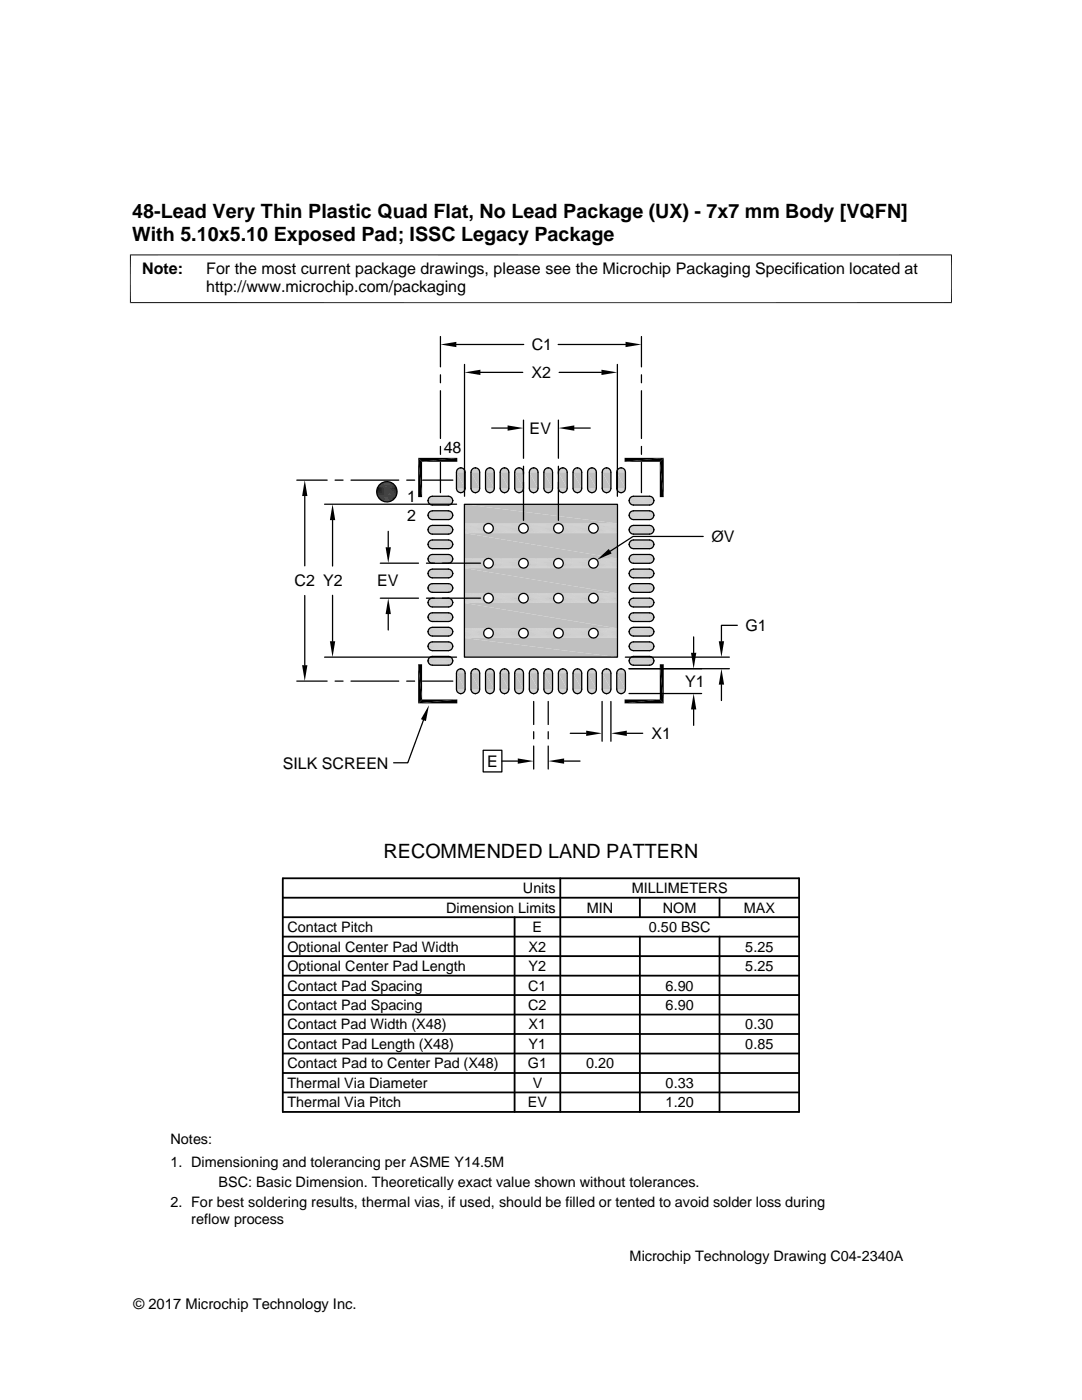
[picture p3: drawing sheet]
<svg xmlns="http://www.w3.org/2000/svg" width="216mm" height="279mm" viewBox="0 0 216 279" stroke-linecap="round" stroke-linejoin="round" font-family="sans-serif">
<defs><g id="words">
<g font-size="3.9">
<text x="26.4" y="43.5">48-Lead Very Thin Plastic Quad Flat, No Lead Package (UX) - 7x7 mm Body [VQFN]</text>
<text x="26.4" y="48">With 5.10x5.10 Exposed Pad; ISSC Legacy Package</text>
<text x="76.5" y="171.1">RECOMMENDED LAND PATTERN</text>
</g>
<g font-size="3.2">
<text x="28.4" y="54.6">Note:</text>
<text x="41.1" y="58.3">http://www.microchip.com/packaging</text>
<text x="41.1" y="54.6">For the most current package drawings, please see the Microchip Packaging Specification located at</text>
<text x="106.1" y="69.9">C1</text>
<text x="106.1" y="75.5">X2</text>
<text x="105.7" y="86.6">EV</text>
<text x="88.5" y="90.4">48</text>
<text x="81.2" y="100.1">1</text>
<text x="81.2" y="103.9">2</text>
<text x="142" y="108.2">ØV</text>
<text x="58.8" y="117">C2 Y2</text>
<text x="75.2" y="117">EV</text>
<text x="148.7" y="125.9">G1</text>
<text x="136.7" y="137.1">Y1</text>
<text x="130" y="147.5">X1</text>
<text x="56.4" y="153.4">SILK SCREEN</text>
<text x="97.2" y="153">E</text>
</g>
<g font-size="2.9">
<text x="104.3" y="178.2">Units</text>
<text x="126" y="178.2">MILLIMETERS</text>
<text x="89" y="182.1">Dimension Limits</text>
<text x="117.1" y="182.1">MIN</text>
<text x="132.3" y="182.1">NOM</text>
<text x="148.4" y="182.1">MAX</text>
<text x="57.3" y="189.9">Optional Center Pad Width</text>
<text x="57.3" y="186">Contact Pitch</text>
<text x="105.5" y="189.9">X2</text>
<text x="106.3" y="186">E</text>
<text x="129.5" y="186">0.50 BSC</text>
<text x="148.7" y="189.9">5.25</text>
<text x="57.3" y="193.8">Optional Center Pad Length</text>
<text x="57.3" y="197.7">Contact Pad Spacing</text>
<text x="105.4" y="197.7">C1</text>
<text x="105.5" y="193.8">Y2</text>
<text x="132.8" y="197.7">6.90</text>
<text x="148.7" y="193.8">5.25</text>
<text x="57.3" y="201.6">Contact Pad Spacing</text>
<text x="105.4" y="201.6">C2</text>
<text x="132.8" y="201.6">6.90</text>
<text x="57.3" y="209.3">Contact Pad Length (X48)</text>
<text x="57.3" y="205.4">Contact Pad Width (X48)</text>
<text x="105.5" y="209.3">Y1</text>
<text x="105.5" y="205.4">X1</text>
<text x="148.7" y="209.3">0.85</text>
<text x="148.7" y="205.4">0.30</text>
<text x="57.3" y="213.2">Contact Pad to Center Pad (X48)</text>
<text x="105.3" y="213.2">G1</text>
<text x="116.9" y="213.2">0.20</text>
<text x="57.3" y="217.1">Thermal Via Diameter</text>
<text x="57.3" y="221">Thermal Via Pitch</text>
<text x="105.3" y="221">EV</text>
<text x="106.3" y="217.1">V</text>
<text x="132.8" y="217.1">0.33</text>
<text x="132.8" y="221">1.20</text>
<text x="34" y="228.3">Notes:</text>
<text x="34" y="232.9">1. Dimensioning and tolerancing per ASME Y14.5M</text>
<text x="43.6" y="236.9">BSC: Basic Dimension. Theoretically exact value shown without tolerances.</text>
<text x="34" y="241">2. For best soldering results, thermal vias, if used, should be filled or tented to avoid solder loss during</text>
<text x="38.1" y="244.3">reflow process</text>
<text x="125.6" y="251.7">Microchip Technology Drawing C04-2340A</text>
<text x="26.6" y="261.3">© 2017 Microchip Technology Inc.</text>
</g>
</g></defs>
<g fill="#c0c0c0">
<path d="M91.8 93.4h.3z"/>
<path d="M94.7 93.4h.3z"/>
<path d="M97.6 93.4h.3z"/>
<path d="M100.5 93.4h.3z"/>
<path d="M103.4 93.4h.3z"/>
<path d="M106.3 93.4h.3z"/>
<path d="M109.2 93.4h.3z"/>
<path d="M112.1 93.4h.4z"/>
<path d="M115.1 93.4h.3z"/>
<path d="M118 93.4h.3z"/>
<path d="M120.9 93.4h.3z"/>
<path d="M123.8 93.4h.3z"/>
<path d="M123.6 93.4h.6z"/>
<path d="M123.8 93.4h.4z"/>
<path d="M120.7 93.4h.6z"/>
<path d="M120.9 93.4h.4z"/>
<path d="M117.8 93.4h.6z"/>
<path d="M118 93.4h.4z"/>
<path d="M114.9 93.4h.6z"/>
<path d="M115.1 93.4h.4z"/>
<path d="M112 93.4h.6z"/>
<path d="M112.1 93.4h.5z"/>
<path d="M109.1 93.4h.6z"/>
<path d="M109.2 93.4h.5z"/>
<path d="M106.2 93.4h.6z"/>
<path d="M106.3 93.4h.5z"/>
<path d="M103.3 93.4h.6z"/>
<path d="M103.4 93.4h.5z"/>
<path d="M100.4 93.4h.6z"/>
<path d="M100.5 93.4h.5z"/>
<path d="M97.5 93.4h.6z"/>
<path d="M97.6 93.4h.5z"/>
<path d="M94.6 93.4h.5z"/>
<path d="M94.7 93.4h.4z"/>
<path d="M91.7 93.4h.5z"/>
<path d="M91.8 93.4h.4z"/>
<path d="M123.5 93.5h.9z"/>
<path d="M123.6 93.4l.8 .1z"/>
<path d="M120.6 93.5h.9z"/>
<path d="M120.7 93.4l.8 .1z"/>
<path d="M117.7 93.5h.9z"/>
<path d="M117.8 93.4l.8 .1z"/>
<path d="M114.8 93.5h.9z"/>
<path d="M114.9 93.4l.8 .1z"/>
<path d="M111.9 93.5h.8z"/>
<path d="M112 93.4l.7 .1z"/>
<path d="M109 93.5h.8z"/>
<path d="M109.1 93.4l.7 .1z"/>
<path d="M106 93.5h.9z"/>
<path d="M106.2 93.4l.7 .1z"/>
<path d="M103.1 93.5h.9z"/>
<path d="M103.3 93.4l.7 .1z"/>
<path d="M100.2 93.5h.9z"/>
<path d="M100.4 93.4l.7 .1z"/>
<path d="M97.3 93.5h.9z"/>
<path d="M97.5 93.4l.7 .1z"/>
<path d="M94.4 93.5h.9z"/>
<path d="M94.6 93.4l.7 .1z"/>
<path d="M91.5 93.5h.9z"/>
<path d="M91.7 93.4l.7 .1z"/>
<path d="M123.4 93.6h1.1z"/>
<path d="M123.5 93.5l1 .1z"/>
<path d="M120.5 93.6h1.1z"/>
<path d="M120.6 93.5l1 .1z"/>
<path d="M117.6 93.6h1.1z"/>
<path d="M117.7 93.5l1 .1z"/>
<path d="M114.7 93.6h1.1z"/>
<path d="M114.8 93.5l1 .1z"/>
<path d="M111.7 93.6h1.2z"/>
<path d="M111.9 93.5l1 .1z"/>
<path d="M108.8 93.6h1.2z"/>
<path d="M109 93.5l1 .1z"/>
<path d="M105.9 93.6h1.1z"/>
<path d="M106 93.5l1 .1z"/>
<path d="M103 93.6h1.1z"/>
<path d="M103.1 93.5l1 .1z"/>
<path d="M100.1 93.6h1.1z"/>
<path d="M100.2 93.5l1 .1z"/>
<path d="M97.2 93.6h1.1z"/>
<path d="M97.3 93.5l1 .1z"/>
<path d="M94.3 93.6h1.1z"/>
<path d="M94.4 93.5l1 .1z"/>
<path d="M91.4 93.6h1.1z"/>
<path d="M91.5 93.5l1 .1z"/>
<path d="M123.4 93.6l1.2 .1h-1.3z"/>
<path d="M123.4 93.6l1.2 .1z"/>
<path d="M120.5 93.6l1.2 .1h-1.3z"/>
<path d="M120.5 93.6l1.2 .1z"/>
<path d="M117.6 93.6l1.2 .1h-1.3z"/>
<path d="M117.6 93.6l1.2 .1z"/>
<path d="M114.5 93.7l.2-.1 1.2 .1z"/>
<path d="M114.7 93.6l1.2 .1z"/>
<path d="M111.7 93.6l1.3 .1h-1.4z"/>
<path d="M111.7 93.6l1.3 .1z"/>
<path d="M108.8 93.6l1.3 .1h-1.4z"/>
<path d="M108.8 93.6l1.3 .1z"/>
<path d="M105.9 93.6l1.2 .1h-1.3z"/>
<path d="M105.9 93.6l1.2 .1z"/>
<path d="M103 93.6l1.2 .1h-1.3z"/>
<path d="M103 93.6l1.2 .1z"/>
<path d="M100 93.7l.1-.1 1.2 .1z"/>
<path d="M100.1 93.6l1.2 .1z"/>
<path d="M97.2 93.6l1.2 .1h-1.3z"/>
<path d="M97.2 93.6l1.2 .1z"/>
<path d="M94.3 93.6l1.2 .1h-1.3z"/>
<path d="M94.3 93.6l1.2 .1z"/>
<path d="M91.4 93.6l1.2 .1h-1.3z"/>
<path d="M91.4 93.6l1.2 .1z"/>
<path d="M123.3 93.7l1.4 .1h-1.5z"/>
<path d="M123.3 93.7h1.3l.1 .1z"/>
<path d="M120.4 93.7l1.4 .1h-1.5z"/>
<path d="M120.4 93.7h1.3l.1 .1z"/>
<path d="M117.5 93.7l1.4 .1h-1.5z"/>
<path d="M117.5 93.7h1.3l.1 .1z"/>
<path d="M114.5 93.7l1.5 .1h-1.6z"/>
<path d="M114.5 93.7h1.4l.1 .1z"/>
<path d="M111.6 93.7l1.5 .1h-1.6z"/>
<path d="M111.6 93.7h1.4l.1 .1z"/>
<path d="M108.7 93.7l1.5 .1h-1.6z"/>
<path d="M108.7 93.7h1.4l.1 .1z"/>
<path d="M105.8 93.7l1.4 .1h-1.5z"/>
<path d="M105.8 93.7h1.3l.1 .1z"/>
<path d="M102.9 93.7l1.4 .1h-1.5z"/>
<path d="M102.9 93.7h1.3l.1 .1z"/>
<path d="M100 93.7l1.4 .1h-1.5z"/>
<path d="M100 93.7h1.3l.1 .1z"/>
<path d="M97.1 93.7l1.4 .1h-1.5z"/>
<path d="M97.1 93.7h1.3l.1 .1z"/>
<path d="M94.2 93.7l1.4 .1h-1.5z"/>
<path d="M94.2 93.7h1.3l.1 .1z"/>
<path d="M91.3 93.7l1.4 .1h-1.5z"/>
<path d="M91.3 93.7h1.3l.1 .1z"/>
<path d="M123.2 93.8l1.6 .2h-1.7z"/>
<path d="M123.2 93.8h1.5l.1 .2z"/>
<path d="M120.3 93.8l1.6 .2h-1.7z"/>
<path d="M120.3 93.8h1.5l.1 .2z"/>
<path d="M117.4 93.8l1.5 .2h-1.6z"/>
<path d="M117.4 93.8h1.5v.2z"/>
<path d="M114.4 93.8l1.6 .2h-1.6z"/>
<path d="M114.4 93.8h1.6v.2z"/>
<path d="M111.5 93.8l1.6 .2h-1.6z"/>
<path d="M111.5 93.8h1.6v.2z"/>
<path d="M108.6 93.8l1.6 .2h-1.6z"/>
<path d="M108.6 93.8h1.6v.2z"/>
<path d="M105.7 93.8l1.6 .2h-1.6z"/>
<path d="M105.7 93.8h1.5l.1 .2z"/>
<path d="M102.8 93.8l1.6 .2h-1.6z"/>
<path d="M102.8 93.8h1.5l.1 .2z"/>
<path d="M99.9 93.8l1.6 .2h-1.7z"/>
<path d="M99.9 93.8h1.5l.1 .2z"/>
<path d="M97 93.8l1.6 .2h-1.7z"/>
<path d="M97 93.8h1.5l.1 .2z"/>
<path d="M94.1 93.8l1.6 .2h-1.7z"/>
<path d="M94.1 93.8h1.5l.1 .2z"/>
<path d="M91.2 93.8l1.6 .2h-1.7z"/>
<path d="M91.2 93.8h1.5l.1 .2z"/>
<path d="M123.1 94l1.7 .1h-1.7z"/>
<path d="M123.1 94h1.7v.1z"/>
<path d="M120.2 94l1.7 .1h-1.7z"/>
<path d="M120.2 94h1.7v.1z"/>
<path d="M117.3 94l1.7 .1h-1.7z"/>
<path d="M117.3 94h1.6l.1 .1z"/>
<path d="M114.4 94l1.7 .1h-1.8z"/>
<path d="M114.4 94h1.6l.1 .1z"/>
<path d="M111.5 94l1.7 .1h-1.8z"/>
<path d="M111.5 94h1.6l.1 .1z"/>
<path d="M108.6 94l1.7 .1h-1.8z"/>
<path d="M108.6 94h1.6l.1 .1z"/>
<path d="M105.7 94l1.6 .1h-1.7z"/>
<path d="M105.7 94h1.6v.1z"/>
<path d="M102.8 94l1.6 .1h-1.7z"/>
<path d="M102.8 94h1.6v.1z"/>
<path d="M99.8 94l1.7 .1h-1.7z"/>
<path d="M99.8 94h1.7v.1z"/>
<path d="M96.9 94l1.7 .1h-1.7z"/>
<path d="M96.9 94h1.7v.1z"/>
<path d="M94 94l1.7 .1h-1.7z"/>
<path d="M94 94h1.7v.1z"/>
<path d="M91.1 94l1.7 .1h-1.7z"/>
<path d="M91.1 94h1.7v.1z"/>
<path d="M123.1 94.1l1.7 .2h-1.7z"/>
<path d="M123.1 94.1h1.7v.2z"/>
<path d="M120.2 94.1l1.7 .2h-1.7z"/>
<path d="M120.2 94.1h1.7v.2z"/>
<path d="M117.3 94.1l1.7 .2h-1.8z"/>
<path d="M117.3 94.1h1.7v.2z"/>
<path d="M114.3 94.1l1.8 .2h-1.8z"/>
<path d="M114.3 94.1h1.8v.2z"/>
<path d="M111.4 94.1l1.8 .2h-1.8z"/>
<path d="M111.4 94.1h1.8v.2z"/>
<path d="M108.5 94.1l1.8 .2h-1.8z"/>
<path d="M108.5 94.1h1.8v.2z"/>
<path d="M105.6 94.1l1.8 .2h-1.8z"/>
<path d="M105.6 94.1h1.7l.1 .2z"/>
<path d="M102.7 94.1l1.8 .2h-1.8z"/>
<path d="M102.7 94.1h1.7l.1 .2z"/>
<path d="M99.8 94.1l1.7 .2h-1.7z"/>
<path d="M99.8 94.1h1.7v.2z"/>
<path d="M96.9 94.1l1.7 .2h-1.7z"/>
<path d="M96.9 94.1h1.7v.2z"/>
<path d="M94 94.1l1.7 .2h-1.7z"/>
<path d="M94 94.1h1.7v.2z"/>
<path d="M91.1 94.1l1.7 .2h-1.7z"/>
<path d="M91.1 94.1h1.7v.2z"/>
<path d="M123.1 94.3l1.7 3.2h-1.7z"/>
<path d="M123.1 94.3h1.7v3.2z"/>
<path d="M120.2 94.3l1.7 3.2h-1.7z"/>
<path d="M120.2 94.3h1.7v3.2z"/>
<path d="M117.2 94.3l1.8 3.2h-1.8z"/>
<path d="M117.2 94.3h1.8v3.2z"/>
<path d="M114.3 94.3l1.8 3.2h-1.8z"/>
<path d="M114.3 94.3h1.8v3.2z"/>
<path d="M111.4 94.3l1.8 3.2h-1.8z"/>
<path d="M111.4 94.3h1.8v3.2z"/>
<path d="M108.5 94.3l1.8 3.2h-1.8z"/>
<path d="M108.5 94.3h1.8v3.2z"/>
<path d="M105.6 94.3l1.8 3.2h-1.8z"/>
<path d="M105.6 94.3h1.8v3.2z"/>
<path d="M102.7 94.3l1.8 3.2h-1.8z"/>
<path d="M102.7 94.3h1.8v3.2z"/>
<path d="M99.8 94.3l1.7 3.2h-1.7z"/>
<path d="M99.8 94.3h1.7v3.2z"/>
<path d="M96.9 94.3l1.7 3.2h-1.7z"/>
<path d="M96.9 94.3h1.7v3.2z"/>
<path d="M94 94.3l1.7 3.2h-1.7z"/>
<path d="M94 94.3h1.7v3.2z"/>
<path d="M91.1 94.3l1.7 3.2h-1.7z"/>
<path d="M91.1 94.3h1.7v3.2z"/>
<path d="M123.1 97.5l1.7 .1h-1.7z"/>
<path d="M123.1 97.5h1.7v.1z"/>
<path d="M120.2 97.5l1.7 .1h-1.7z"/>
<path d="M120.2 97.5h1.7v.1z"/>
<path d="M117.2 97.5l1.8 .1h-1.7z"/>
<path d="M117.2 97.5h1.8v.1z"/>
<path d="M114.3 97.5l1.8 .1h-1.8z"/>
<path d="M114.3 97.5h1.8v.1z"/>
<path d="M111.4 97.5l1.8 .1h-1.8z"/>
<path d="M111.4 97.5h1.8v.1z"/>
<path d="M108.5 97.5l1.8 .1h-1.8z"/>
<path d="M108.5 97.5h1.8v.1z"/>
<path d="M105.6 97.5l1.7 .1h-1.7z"/>
<path d="M105.6 97.5h1.8l-.1 .1z"/>
<path d="M102.7 97.5l1.7 .1h-1.7z"/>
<path d="M102.7 97.5h1.8l-.1 .1z"/>
<path d="M99.8 97.5l1.7 .1h-1.7z"/>
<path d="M99.8 97.5h1.7v.1z"/>
<path d="M96.9 97.5l1.7 .1h-1.7z"/>
<path d="M96.9 97.5h1.7v.1z"/>
<path d="M94 97.5l1.7 .1h-1.7z"/>
<path d="M94 97.5h1.7v.1z"/>
<path d="M91.1 97.5l1.7 .1h-1.7z"/>
<path d="M91.1 97.5h1.7v.1z"/>
<path d="M123.1 97.6l1.7 .1h-1.7z"/>
<path d="M123.1 97.6h1.7v.1z"/>
<path d="M120.2 97.6l1.7 .1h-1.7z"/>
<path d="M120.2 97.6h1.7v.1z"/>
<path d="M117.3 97.6l1.6 .1h-1.6z"/>
<path d="M117.3 97.6h1.7l-.1 .1z"/>
<path d="M114.3 97.6l1.7 .1h-1.6z"/>
<path d="M114.3 97.6h1.8l-.1 .1z"/>
<path d="M111.4 97.6l1.7 .1h-1.6z"/>
<path d="M111.4 97.6h1.8l-.1 .1z"/>
<path d="M108.5 97.6l1.7 .1h-1.6z"/>
<path d="M108.5 97.6h1.8l-.1 .1z"/>
<path d="M105.6 97.6l1.7 .1h-1.6z"/>
<path d="M105.6 97.6h1.7v.1z"/>
<path d="M102.7 97.6l1.7 .1h-1.6z"/>
<path d="M102.7 97.6h1.7v.1z"/>
<path d="M99.8 97.6l1.7 .1h-1.7z"/>
<path d="M99.8 97.6h1.7v.1z"/>
<path d="M96.9 97.6l1.7 .1h-1.7z"/>
<path d="M96.9 97.6h1.7v.1z"/>
<path d="M94 97.6l1.7 .1h-1.7z"/>
<path d="M94 97.6h1.7v.1z"/>
<path d="M91.1 97.6l1.7 .1h-1.7z"/>
<path d="M91.1 97.6h1.7v.1z"/>
<path d="M123.1 97.7l1.6 .2h-1.5z"/>
<path d="M123.1 97.7h1.7l-.1 .2z"/>
<path d="M120.2 97.7l1.6 .2h-1.5z"/>
<path d="M120.2 97.7h1.7l-.1 .2z"/>
<path d="M117.3 97.7l1.6 .2h-1.5z"/>
<path d="M117.3 97.7h1.6v.2z"/>
<path d="M114.4 97.7l1.6 .2h-1.6z"/>
<path d="M114.4 97.7h1.6v.2z"/>
<path d="M111.5 97.7l1.6 .2h-1.6z"/>
<path d="M111.5 97.7h1.6v.2z"/>
<path d="M108.6 97.7l1.6 .2h-1.6z"/>
<path d="M108.6 97.7h1.6v.2z"/>
<path d="M105.7 97.7l1.5 .2h-1.5z"/>
<path d="M105.7 97.7h1.6l-.1 .2z"/>
<path d="M102.8 97.7l1.5 .2h-1.5z"/>
<path d="M102.8 97.7h1.6l-.1 .2z"/>
<path d="M99.8 97.7l1.6 .2h-1.5z"/>
<path d="M99.8 97.7h1.7l-.1 .2z"/>
<path d="M96.9 97.7l1.6 .2h-1.5z"/>
<path d="M96.9 97.7h1.7l-.1 .2z"/>
<path d="M94 97.7l1.6 .2h-1.5z"/>
<path d="M94 97.7h1.7l-.1 .2z"/>
<path d="M91.1 97.7l1.6 .2h-1.5z"/>
<path d="M91.1 97.7h1.7l-.1 .2z"/>
<path d="M123.2 97.9l1.4 .1h-1.3z"/>
<path d="M123.2 97.9h1.5l-.1 .1z"/>
<path d="M120.3 97.9l1.4 .1h-1.3z"/>
<path d="M120.3 97.9h1.5l-.1 .1z"/>
<path d="M117.4 97.9l1.4 .1h-1.3z"/>
<path d="M117.4 97.9h1.5l-.1 .1z"/>
<path d="M114.4 97.9l1.5 .1h-1.4z"/>
<path d="M114.4 97.9h1.6l-.1 .1z"/>
<path d="M111.5 97.9l1.5 .1h-1.4z"/>
<path d="M111.5 97.9h1.6l-.1 .1z"/>
<path d="M108.6 97.9l1.5 .1h-1.4z"/>
<path d="M108.6 97.9h1.6l-.1 .1z"/>
<path d="M105.7 97.9l1.4 .1h-1.3z"/>
<path d="M105.7 97.9h1.5l-.1 .1z"/>
<path d="M102.8 97.9l1.4 .1h-1.3z"/>
<path d="M102.8 97.9h1.5l-.1 .1z"/>
<path d="M99.9 97.9l1.4 .1h-1.3z"/>
<path d="M99.9 97.9h1.5l-.1 .1z"/>
<path d="M97 97.9l1.4 .1h-1.3z"/>
<path d="M97 97.9h1.5l-.1 .1z"/>
<path d="M94.1 97.9l1.4 .1h-1.3z"/>
<path d="M94.1 97.9h1.5l-.1 .1z"/>
<path d="M91.2 97.9l1.4 .1h-1.3z"/>
<path d="M91.2 97.9h1.5l-.1 .1z"/>
<path d="M123.3 98l1.2 .1z"/>
<path d="M123.3 98h1.3l-.1 .1z"/>
<path d="M120.4 98l1.2 .1z"/>
<path d="M120.4 98h1.3l-.1 .1z"/>
<path d="M117.5 98l1.2 .1z"/>
<path d="M117.5 98h1.3l-.1 .1z"/>
<path d="M114.5 98l1.3 .1z"/>
<path d="M114.5 98h1.4l-.1 .1z"/>
<path d="M111.6 98l1.3 .1z"/>
<path d="M111.6 98h1.4l-.1 .1z"/>
<path d="M108.7 98l1.3 .1z"/>
<path d="M108.7 98h1.4l-.1 .1z"/>
<path d="M105.8 98l1.2 .1z"/>
<path d="M105.8 98h1.3l-.1 .1z"/>
<path d="M102.9 98l1.2 .1z"/>
<path d="M102.9 98h1.3l-.1 .1z"/>
<path d="M100 98l1.2 .1z"/>
<path d="M100 98h1.3l-.1 .1z"/>
<path d="M97.1 98l1.2 .1z"/>
<path d="M97.1 98h1.3l-.1 .1z"/>
<path d="M94.2 98l1.2 .1z"/>
<path d="M94.2 98h1.3l-.1 .1z"/>
<path d="M91.3 98l1.2 .1z"/>
<path d="M91.3 98h1.3l-.1 .1z"/>
<path d="M123.4 98.1l1 .1z"/>
<path d="M123.4 98.1h1.1z"/>
<path d="M120.5 98.1l1 .1z"/>
<path d="M120.5 98.1h1.1z"/>
<path d="M117.6 98.1l1 .1z"/>
<path d="M117.6 98.1h1.1z"/>
<path d="M114.7 98.1l1 .1z"/>
<path d="M114.7 98.1h1.1z"/>
<path d="M111.7 98.1l1 .1z"/>
<path d="M111.7 98.1h1.2z"/>
<path d="M108.8 98.1l1 .1z"/>
<path d="M108.8 98.1h1.2z"/>
<path d="M105.9 98.1l1 .1z"/>
<path d="M105.9 98.1h1.1z"/>
<path d="M103 98.1l1 .1z"/>
<path d="M103 98.1h1.1z"/>
<path d="M100.1 98.1l1 .1z"/>
<path d="M100.1 98.1h1.1z"/>
<path d="M97.2 98.1l1 .1z"/>
<path d="M97.2 98.1h1.1z"/>
<path d="M94.3 98.1l1 .1z"/>
<path d="M94.3 98.1h1.1z"/>
<path d="M91.4 98.1l1 .1z"/>
<path d="M91.4 98.1h1.1z"/>
<path d="M123.5 98.2l.7 .1z"/>
<path d="M123.5 98.2h.9z"/>
<path d="M120.6 98.2l.7 .1z"/>
<path d="M120.6 98.2h.9z"/>
<path d="M117.7 98.2l.7 .1z"/>
<path d="M117.7 98.2h.9z"/>
<path d="M114.8 98.2l.7 .1z"/>
<path d="M114.8 98.2h.9z"/>
<path d="M111.9 98.2l.7 .1z"/>
<path d="M111.9 98.2h.8z"/>
<path d="M109 98.2l.7 .1z"/>
<path d="M109 98.2h.8z"/>
<path d="M106 98.2l.8 .1z"/>
<path d="M106 98.2h.9z"/>
<path d="M103.1 98.2l.8 .1z"/>
<path d="M103.1 98.2h.9z"/>
<path d="M100.2 98.2l.8 .1z"/>
<path d="M100.2 98.2h.9z"/>
<path d="M97.3 98.2l.8 .1z"/>
<path d="M97.3 98.2h.9z"/>
<path d="M94.4 98.2l.7 .1z"/>
<path d="M94.4 98.2h.9z"/>
<path d="M91.5 98.2l.7 .1z"/>
<path d="M91.5 98.2h.9z"/>
<path d="M91.8 98.3h.3z"/>
<path d="M94.7 98.3h.3z"/>
<path d="M97.6 98.3h.3z"/>
<path d="M100.5 98.3h.3z"/>
<path d="M103.4 98.3h.3z"/>
<path d="M106.3 98.3h.3z"/>
<path d="M109.2 98.3h.3z"/>
<path d="M112.1 98.3h.4z"/>
<path d="M115.1 98.3h.3z"/>
<path d="M118 98.3h.3z"/>
<path d="M120.9 98.3h.3z"/>
<path d="M123.8 98.3h.3z"/>
<path d="M123.6 98.3h.5z"/>
<path d="M123.6 98.3h.6z"/>
<path d="M120.7 98.3h.5z"/>
<path d="M120.7 98.3h.6z"/>
<path d="M117.8 98.3h.5z"/>
<path d="M117.8 98.3h.6z"/>
<path d="M114.9 98.3h.5z"/>
<path d="M114.9 98.3h.6z"/>
<path d="M112 98.3h.5z"/>
<path d="M112 98.3h.6z"/>
<path d="M109.1 98.3h.4z"/>
<path d="M109.1 98.3h.6z"/>
<path d="M106.2 98.3h.4z"/>
<path d="M106.2 98.3h.6z"/>
<path d="M103.3 98.3h.4z"/>
<path d="M103.3 98.3h.6z"/>
<path d="M100.4 98.3h.4z"/>
<path d="M100.4 98.3h.6z"/>
<path d="M97.5 98.3h.4z"/>
<path d="M97.5 98.3h.6z"/>
<path d="M94.6 98.3h.4z"/>
<path d="M94.6 98.3h.5z"/>
<path d="M91.7 98.3h.4z"/>
<path d="M91.7 98.3h.5z"/>
</g>
<g fill="none" stroke="#c0c0c0" stroke-width=".2">
<path d="M85.4 99.7h4.9M85.4 99.8h4.9M85.4 100h4.9M85.4 99.5h4.9M85.5 99.4h4.7M85.6 99.3h4.5M85.7 99.2h4.3M85.8 99.1h4.1M86 99.1h3.8M125.5 99.8h5M125.5 100h5M125.5 99.7h5"/>
<path d="M125.6 99.5h4.8M125.6 99.4h4.8M125.7 99.3h4.6M125.8 99.2h4.4M126 99.1h4M126.1 99.1h3.8M85.4 102.6h4.9M85.4 105.5h4.9M85.4 108.4h4.9M85.4 111.3h4.9M85.4 114.2h4.9M85.4 117.1h4.9"/>
<path d="M85.4 100.1h4.9M85.4 102.8h4.9M85.4 102.9h4.9M85.4 103h4.9M85.4 105.7h4.9M85.4 105.8h4.9M85.4 105.9h4.9M85.4 108.6h4.9M85.4 108.7h4.9M85.4 108.8h4.9M85.4 111.5h4.9M85.4 111.6h4.9"/>
<path d="M85.4 111.8h4.9M85.4 114.4h4.9M85.4 114.5h4.9M85.4 114.7h4.9M85.4 117.3h4.9M85.4 117.4h4.9M85.4 117.6h4.9M85.4 102.5h4.9M85.4 105.4h4.9M85.4 108.3h4.9M85.4 111.2h4.9M85.4 114.1h4.9"/>
<path d="M85.4 117h4.9M85.4 119.9h4.9M85.4 100.3h4.9M85.4 103.2h4.9M85.4 106.1h4.9M85.4 109h4.9M85.4 111.9h4.9M85.4 114.8h4.9M85.4 117.7h4.9M85.5 100.4h4.7M85.5 103.3h4.7M85.5 106.2h4.7"/>
<path d="M85.5 109.1h4.7M85.5 112h4.7M85.5 114.9h4.7M85.5 117.9h4.7M85.5 102.3h4.7M85.5 105.2h4.7M85.5 108.1h4.7M85.5 111h4.7M85.5 113.9h4.7M85.5 116.9h4.7M85.5 119.8h4.7M85.6 100.5h4.5"/>
<path d="M85.6 103.4h4.5M85.6 106.3h4.5M85.6 109.3h4.5M85.6 112.2h4.5M85.6 115.1h4.5M85.6 118h4.5M85.6 102.2h4.5M85.6 105.1h4.5M85.6 108h4.5M85.6 110.9h4.5M85.6 113.8h4.5M85.6 116.7h4.5"/>
<path d="M85.6 119.6h4.5M85.7 100.6h4.3M85.7 103.5h4.3M85.7 106.4h4.3M85.7 109.3h4.3M85.7 112.2h4.3M85.7 115.2h4.3M85.7 118.1h4.3M85.7 102.1h4.3M85.7 105h4.3M85.7 107.9h4.3M85.7 110.8h4.3"/>
<path d="M85.7 113.7h4.3M85.7 116.6h4.3M85.7 119.5h4.3M85.8 102h4.1M85.8 104.9h4.1M85.8 107.9h4.1M85.8 110.8h4.1M85.8 113.7h4.1M85.8 116.6h4.1M85.8 119.5h4.1M85.8 100.7h4.1M85.8 103.6h4.1"/>
<path d="M85.8 106.5h4.1M85.8 109.4h4.1M85.8 112.3h4.1M85.8 115.2h4.1M85.8 118.1h4.1M86 102h3.8M86 104.9h3.8M86 107.8h3.8M86 110.7h3.8M86 113.6h3.8M86 119.4h3.8M86 100.8h3.8"/>
<path d="M86 103.7h3.8M86 106.6h3.8M86 109.5h3.8M86 112.4h3.8M86 115.3h3.8M86 118.2h3.8M86.1 107.8h3.5M86.1 116.5h3.5M86.1 119.4h3.5M86.1 103.7h3.5M86.1 106.6h3.5M86.1 118.2h3.5"/>
<path d="M125.5 100.1h5M125.5 102.8h5M125.5 102.9h5M125.5 103h5M125.5 105.7h5M125.5 105.8h5M125.5 105.9h5M125.5 108.6h5M125.5 108.7h5M125.5 108.8h5M125.5 111.5h5M125.5 111.6h5"/>
<path d="M125.5 111.8h5M125.5 114.4h5M125.5 114.5h5M125.5 114.7h5M125.5 117.3h5M125.5 117.4h5M125.5 117.6h5M125.5 102.6h5M125.5 105.5h5M125.5 108.4h5M125.5 111.3h5M125.5 114.2h5"/>
<path d="M125.5 117.1h5M125.6 102.5h4.8M125.6 105.4h4.8M125.6 108.3h4.8M125.6 111.2h4.8M125.6 114.1h4.8M125.6 117h4.8M125.6 119.9h4.8M125.6 100.3h4.8M125.6 103.2h4.8M125.6 106.1h4.8M125.6 109h4.8"/>
<path d="M125.6 111.9h4.8M125.6 114.8h4.8M125.6 117.7h4.8M125.6 102.3h4.8M125.6 105.2h4.8M125.6 108.1h4.8M125.6 111h4.8M125.6 113.9h4.8M125.6 116.9h4.8M125.6 119.8h4.8M125.6 100.4h4.8M125.6 103.3h4.8"/>
<path d="M125.6 106.2h4.8M125.6 109.1h4.8M125.6 112h4.8M125.6 114.9h4.8M125.6 117.9h4.8M125.7 100.5h4.6M125.7 103.4h4.6M125.7 106.3h4.6M125.7 109.3h4.6M125.7 112.2h4.6M125.7 115.1h4.6M125.7 118h4.6"/>
<path d="M125.7 102.2h4.6M125.7 105.1h4.6M125.7 108h4.6M125.7 110.9h4.6M125.7 113.8h4.6M125.7 116.7h4.6M125.7 119.6h4.6M125.8 102.1h4.4M125.8 105h4.4M125.8 107.9h4.4M125.8 110.8h4.4M125.8 113.7h4.4"/>
<path d="M125.8 116.6h4.4M125.8 119.5h4.4M125.8 100.6h4.4M125.8 103.5h4.4M125.8 106.4h4.4M125.8 109.3h4.4M125.8 112.2h4.4M125.8 115.2h4.4M125.8 118.1h4.4M126 100.7h4M126 103.6h4M126 106.5h4"/>
<path d="M126 109.4h4M126 112.3h4M126 115.2h4M126 118.1h4M126 102h4M126 104.9h4M126 107.9h4M126 110.8h4M126 113.7h4M126 116.6h4M126 119.5h4M126.1 102h3.8"/>
<path d="M126.1 104.9h3.8M126.1 107.8h3.8M126.1 110.7h3.8M126.1 113.6h3.8M126.1 119.4h3.8M126.1 100.8h3.8M126.1 103.7h3.8M126.1 106.6h3.8M126.1 109.5h3.8M126.1 112.4h3.8M126.1 115.3h3.8M126.1 118.2h3.8"/>
<path d="M126.3 103.7h3.5M126.3 106.6h3.5M126.3 118.2h3.5M126.3 107.8h3.5M126.3 116.5h3.5M126.3 119.4h3.5M85.4 120h4.9M85.4 122.9h4.9M85.4 125.8h4.9M85.4 128.7h4.9M85.4 131.7h4.9M85.4 120.2h4.9"/>
<path d="M85.4 120.3h4.9M85.4 120.5h4.9M85.4 123.1h4.9M85.4 123.2h4.9M85.4 123.4h4.9M85.4 126h4.9M85.4 126.1h4.9M85.4 126.3h4.9M85.4 128.9h4.9M85.4 129h4.9M85.4 129.2h4.9M85.4 131.8h4.9"/>
<path d="M85.4 132h4.9M85.4 132.1h4.9M85.4 122.8h4.9M85.4 125.7h4.9M85.4 128.6h4.9M85.4 131.5h4.9M85.4 120.6h4.9M85.4 123.5h4.9M85.4 126.4h4.9M85.4 129.3h4.9M85.4 132.2h4.9M85.5 120.8h4.7"/>
<path d="M85.5 123.7h4.7M85.5 126.6h4.7M85.5 129.5h4.7M85.5 132.4h4.7M85.5 122.7h4.7M85.5 125.6h4.7M85.5 128.5h4.7M85.5 131.4h4.7M85.6 120.9h4.5M85.6 123.8h4.5M85.6 126.7h4.5M85.6 129.6h4.5"/>
<path d="M85.6 132.5h4.5M85.6 122.5h4.5M85.6 125.5h4.5M85.6 128.4h4.5M85.6 131.3h4.5M85.7 121h4.3M85.7 123.9h4.3M85.7 126.8h4.3M85.7 129.7h4.3M85.7 132.6h4.3M85.7 122.4h4.3M85.7 125.3h4.3"/>
<path d="M85.7 128.3h4.3M85.7 131.2h4.3M85.8 122.4h4.1M85.8 125.3h4.1M85.8 128.2h4.1M85.8 131.1h4.1M85.8 121h4.1M85.8 123.9h4.1M85.8 126.9h4.1M85.8 129.8h4.1M85.8 132.7h4.1M86 122.3h3.8"/>
<path d="M86 125.2h3.8M86 128.1h3.8M86 131h3.8M86 121.1h3.8M86 124h3.8M86 126.9h3.8M86 129.8h3.8M86 132.7h3.8M86.1 128.1h3.5M86.1 131h3.5M86.1 121.1h3.5M86.1 126.9h3.5"/>
<path d="M86.1 129.8h3.5M86.1 132.7h3.5M125.5 120.2h5M125.5 120.3h5M125.5 120.5h5M125.5 123.1h5M125.5 123.2h5M125.5 123.4h5M125.5 126h5M125.5 126.1h5M125.5 126.3h5M125.5 128.9h5"/>
<path d="M125.5 129h5M125.5 129.2h5M125.5 131.8h5M125.5 132h5M125.5 132.1h5M125.5 120h5M125.5 122.9h5M125.5 125.8h5M125.5 128.7h5M125.5 131.7h5M125.6 122.8h4.8M125.6 125.7h4.8"/>
<path d="M125.6 128.6h4.8M125.6 131.5h4.8M125.6 120.6h4.8M125.6 123.5h4.8M125.6 126.4h4.8M125.6 129.3h4.8M125.6 132.2h4.8M125.6 122.7h4.8M125.6 125.6h4.8M125.6 128.5h4.8M125.6 131.4h4.8M125.6 120.8h4.8"/>
<path d="M125.6 123.7h4.8M125.6 126.6h4.8M125.6 129.5h4.8M125.6 132.4h4.8M125.7 120.9h4.6M125.7 123.8h4.6M125.7 126.7h4.6M125.7 129.6h4.6M125.7 132.5h4.6M125.7 122.5h4.6M125.7 125.5h4.6M125.7 128.4h4.6"/>
<path d="M125.7 131.3h4.6M125.8 122.4h4.4M125.8 125.3h4.4M125.8 128.3h4.4M125.8 131.2h4.4M125.8 121h4.4M125.8 123.9h4.4M125.8 126.8h4.4M125.8 129.7h4.4M125.8 132.6h4.4M126 121h4M126 123.9h4"/>
<path d="M126 126.9h4M126 129.8h4M126 132.7h4M126 122.4h4M126 125.3h4M126 128.2h4M126 131.1h4M126.1 122.3h3.8M126.1 125.2h3.8M126.1 128.1h3.8M126.1 131h3.8M126.1 121.1h3.8"/>
<path d="M126.1 124h3.8M126.1 126.9h3.8M126.1 129.8h3.8M126.1 132.7h3.8M126.3 121.1h3.5M126.3 126.9h3.5M126.3 129.8h3.5M126.3 132.7h3.5M126.3 128.1h3.5M126.3 131h3.5"/>
</g>
<g fill="#c0c0c0">
<path d="M91.8 133.5h.3z"/>
<path d="M94.7 133.5h.3z"/>
<path d="M97.6 133.5h.3z"/>
<path d="M100.5 133.5h.3z"/>
<path d="M103.4 133.5h.3z"/>
<path d="M106.3 133.5h.3z"/>
<path d="M109.2 133.5h.3z"/>
<path d="M112.1 133.5h.4z"/>
<path d="M115.1 133.5h.3z"/>
<path d="M118 133.5h.3z"/>
<path d="M120.9 133.5h.3z"/>
<path d="M123.8 133.5h.3z"/>
<path d="M123.6 133.5h.6z"/>
<path d="M123.8 133.5h.4z"/>
<path d="M120.7 133.5h.6z"/>
<path d="M120.9 133.5h.4z"/>
<path d="M117.8 133.5h.6z"/>
<path d="M118 133.5h.4z"/>
<path d="M114.9 133.5h.6z"/>
<path d="M115.1 133.5h.4z"/>
<path d="M112 133.5h.6z"/>
<path d="M112.1 133.5h.5z"/>
<path d="M109.1 133.5h.6z"/>
<path d="M109.2 133.5h.5z"/>
<path d="M106.2 133.5h.6z"/>
<path d="M106.3 133.5h.5z"/>
<path d="M103.3 133.5h.6z"/>
<path d="M103.4 133.5h.5z"/>
<path d="M100.4 133.5h.6z"/>
<path d="M100.5 133.5h.5z"/>
<path d="M97.5 133.5h.6z"/>
<path d="M97.6 133.5h.5z"/>
<path d="M94.6 133.5h.5z"/>
<path d="M94.7 133.5h.4z"/>
<path d="M91.7 133.5h.5z"/>
<path d="M91.8 133.5h.4z"/>
<path d="M123.5 133.6h.9z"/>
<path d="M123.6 133.5l.8 .1z"/>
<path d="M120.6 133.6h.9z"/>
<path d="M120.7 133.5l.8 .1z"/>
<path d="M117.7 133.6h.9z"/>
<path d="M117.8 133.5l.8 .1z"/>
<path d="M114.8 133.6h.9z"/>
<path d="M114.9 133.5l.8 .1z"/>
<path d="M111.9 133.6h.8z"/>
<path d="M112 133.5l.7 .1z"/>
<path d="M109 133.6h.8z"/>
<path d="M109.1 133.5l.7 .1z"/>
<path d="M106 133.6h.9z"/>
<path d="M106.2 133.5l.7 .1z"/>
<path d="M103.1 133.6h.9z"/>
<path d="M103.3 133.5l.7 .1z"/>
<path d="M100.2 133.6h.9z"/>
<path d="M100.4 133.5l.7 .1z"/>
<path d="M97.3 133.6h.9z"/>
<path d="M97.5 133.5l.7 .1z"/>
<path d="M94.4 133.6h.9z"/>
<path d="M94.6 133.5l.7 .1z"/>
<path d="M91.5 133.6h.9z"/>
<path d="M91.7 133.5l.7 .1z"/>
<path d="M123.4 133.7h1.1z"/>
<path d="M123.5 133.6l1 .1z"/>
<path d="M120.5 133.7h1.1z"/>
<path d="M120.6 133.6l1 .1z"/>
<path d="M117.6 133.7h1.1z"/>
<path d="M117.7 133.6l1 .1z"/>
<path d="M114.7 133.7h1.1z"/>
<path d="M114.8 133.6l1 .1z"/>
<path d="M111.7 133.7h1.2z"/>
<path d="M111.9 133.6l1 .1z"/>
<path d="M108.8 133.7h1.2z"/>
<path d="M109 133.6l1 .1z"/>
<path d="M105.9 133.7h1.1z"/>
<path d="M106 133.6l1 .1z"/>
<path d="M103 133.7h1.1z"/>
<path d="M103.1 133.6l1 .1z"/>
<path d="M100.1 133.7h1.1z"/>
<path d="M100.2 133.6l1 .1z"/>
<path d="M97.2 133.7h1.1z"/>
<path d="M97.3 133.6l1 .1z"/>
<path d="M94.3 133.7h1.1z"/>
<path d="M94.4 133.6l1 .1z"/>
<path d="M91.4 133.7h1.1z"/>
<path d="M91.5 133.6l1 .1z"/>
<path d="M123.4 133.7l1.2 .1h-1.3z"/>
<path d="M123.4 133.7l1.2 .1z"/>
<path d="M120.5 133.7l1.2 .1h-1.3z"/>
<path d="M120.5 133.7l1.2 .1z"/>
<path d="M117.6 133.7l1.2 .1h-1.3z"/>
<path d="M117.6 133.7l1.2 .1z"/>
<path d="M114.5 133.8l.2-.1 1.2 .1z"/>
<path d="M114.7 133.7l1.2 .1z"/>
<path d="M111.7 133.7l1.3 .1h-1.4z"/>
<path d="M111.7 133.7l1.3 .1z"/>
<path d="M108.8 133.7l1.3 .1h-1.4z"/>
<path d="M108.8 133.7l1.3 .1z"/>
<path d="M105.9 133.7l1.2 .1h-1.3z"/>
<path d="M105.9 133.7l1.2 .1z"/>
<path d="M103 133.7l1.2 .1h-1.3z"/>
<path d="M103 133.7l1.2 .1z"/>
<path d="M100 133.8l.1-.1 1.2 .1z"/>
<path d="M100.1 133.7l1.2 .1z"/>
<path d="M97.2 133.7l1.2 .1h-1.3z"/>
<path d="M97.2 133.7l1.2 .1z"/>
<path d="M94.3 133.7l1.2 .1h-1.3z"/>
<path d="M94.3 133.7l1.2 .1z"/>
<path d="M91.4 133.7l1.2 .1h-1.3z"/>
<path d="M91.4 133.7l1.2 .1z"/>
<path d="M123.3 133.8l1.4 .1h-1.5z"/>
<path d="M123.3 133.8h1.3l.1 .1z"/>
<path d="M120.4 133.8l1.4 .1h-1.5z"/>
<path d="M120.4 133.8h1.3l.1 .1z"/>
<path d="M117.5 133.8l1.4 .1h-1.5z"/>
<path d="M117.5 133.8h1.3l.1 .1z"/>
<path d="M114.5 133.8l1.5 .1h-1.6z"/>
<path d="M114.5 133.8h1.4l.1 .1z"/>
<path d="M111.6 133.8l1.5 .1h-1.6z"/>
<path d="M111.6 133.8h1.4l.1 .1z"/>
<path d="M108.7 133.8l1.5 .1h-1.6z"/>
<path d="M108.7 133.8h1.4l.1 .1z"/>
<path d="M105.8 133.8l1.4 .1h-1.5z"/>
<path d="M105.8 133.8h1.3l.1 .1z"/>
<path d="M102.9 133.8l1.4 .1h-1.5z"/>
<path d="M102.9 133.8h1.3l.1 .1z"/>
<path d="M100 133.8l1.4 .1h-1.5z"/>
<path d="M100 133.8h1.3l.1 .1z"/>
<path d="M97.1 133.8l1.4 .1h-1.5z"/>
<path d="M97.1 133.8h1.3l.1 .1z"/>
<path d="M94.2 133.8l1.4 .1h-1.5z"/>
<path d="M94.2 133.8h1.3l.1 .1z"/>
<path d="M91.3 133.8l1.4 .1h-1.5z"/>
<path d="M91.3 133.8h1.3l.1 .1z"/>
<path d="M123.2 133.9l1.6 .1h-1.7z"/>
<path d="M123.2 133.9h1.5l.1 .1z"/>
<path d="M120.3 133.9l1.6 .1h-1.7z"/>
<path d="M120.3 133.9h1.5l.1 .1z"/>
<path d="M117.4 133.9l1.5 .1h-1.6z"/>
<path d="M117.4 133.9h1.5v.1z"/>
<path d="M114.4 133.9l1.6 .1h-1.6z"/>
<path d="M114.4 133.9h1.6v.1z"/>
<path d="M111.5 133.9l1.6 .1h-1.6z"/>
<path d="M111.5 133.9h1.6v.1z"/>
<path d="M108.6 133.9l1.6 .1h-1.6z"/>
<path d="M108.6 133.9h1.6v.1z"/>
<path d="M105.7 133.9l1.6 .1h-1.6z"/>
<path d="M105.7 133.9h1.5l.1 .1z"/>
<path d="M102.8 133.9l1.6 .1h-1.6z"/>
<path d="M102.8 133.9h1.5l.1 .1z"/>
<path d="M99.9 133.9l1.6 .1h-1.7z"/>
<path d="M99.9 133.9h1.5l.1 .1z"/>
<path d="M97 133.9l1.6 .1h-1.7z"/>
<path d="M97 133.9h1.5l.1 .1z"/>
<path d="M94.1 133.9l1.6 .1h-1.7z"/>
<path d="M94.1 133.9h1.5l.1 .1z"/>
<path d="M91.2 133.9l1.6 .1h-1.7z"/>
<path d="M91.2 133.9h1.5l.1 .1z"/>
<path d="M123.1 134l1.7 .2h-1.7z"/>
<path d="M123.1 134h1.7v.2z"/>
<path d="M120.2 134l1.7 .2h-1.7z"/>
<path d="M120.2 134h1.7v.2z"/>
<path d="M117.3 134l1.7 .2h-1.7z"/>
<path d="M117.3 134h1.6l.1 .2z"/>
<path d="M114.4 134l1.7 .2h-1.8z"/>
<path d="M114.4 134h1.6l.1 .2z"/>
<path d="M111.5 134l1.7 .2h-1.8z"/>
<path d="M111.5 134h1.6l.1 .2z"/>
<path d="M108.6 134l1.7 .2h-1.8z"/>
<path d="M108.6 134h1.6l.1 .2z"/>
<path d="M105.7 134l1.6 .2h-1.7z"/>
<path d="M105.7 134h1.6v.2z"/>
<path d="M102.8 134l1.6 .2h-1.7z"/>
<path d="M102.8 134h1.6v.2z"/>
<path d="M99.8 134l1.7 .2h-1.7z"/>
<path d="M99.8 134h1.7v.2z"/>
<path d="M96.9 134l1.7 .2h-1.7z"/>
<path d="M96.9 134h1.7v.2z"/>
<path d="M94 134l1.7 .2h-1.7z"/>
<path d="M94 134h1.7v.2z"/>
<path d="M91.1 134l1.7 .2h-1.7z"/>
<path d="M91.1 134h1.7v.2z"/>
<path d="M123.1 134.2l1.7 .1h-1.7z"/>
<path d="M123.1 134.2h1.7v.1z"/>
<path d="M120.2 134.2l1.7 .1h-1.7z"/>
<path d="M120.2 134.2h1.7v.1z"/>
<path d="M117.3 134.2l1.7 .1h-1.8z"/>
<path d="M117.3 134.2h1.7v.1z"/>
<path d="M114.3 134.2l1.8 .1h-1.8z"/>
<path d="M114.3 134.2h1.8v.1z"/>
<path d="M111.4 134.2l1.8 .1h-1.8z"/>
<path d="M111.4 134.2h1.8v.1z"/>
<path d="M108.5 134.2l1.8 .1h-1.8z"/>
<path d="M108.5 134.2h1.8v.1z"/>
<path d="M105.6 134.2l1.8 .1h-1.8z"/>
<path d="M105.6 134.2h1.7l.1 .1z"/>
<path d="M102.7 134.2l1.8 .1h-1.8z"/>
<path d="M102.7 134.2h1.7l.1 .1z"/>
<path d="M99.8 134.2l1.7 .1h-1.7z"/>
<path d="M99.8 134.2h1.7v.1z"/>
<path d="M96.9 134.2l1.7 .1h-1.7z"/>
<path d="M96.9 134.2h1.7v.1z"/>
<path d="M94 134.2l1.7 .1h-1.7z"/>
<path d="M94 134.2h1.7v.1z"/>
<path d="M91.1 134.2l1.7 .1h-1.7z"/>
<path d="M91.1 134.2h1.7v.1z"/>
<path d="M123.1 134.3l1.7 3.2h-1.7z"/>
<path d="M123.1 134.3h1.7v3.2z"/>
<path d="M120.2 134.3l1.7 3.2h-1.7z"/>
<path d="M120.2 134.3h1.7v3.2z"/>
<path d="M117.2 134.3l1.8 3.2h-1.8z"/>
<path d="M117.2 134.3h1.8v3.2z"/>
<path d="M114.3 134.3l1.8 3.2h-1.8z"/>
<path d="M114.3 134.3h1.8v3.2z"/>
<path d="M111.4 134.3l1.8 3.2h-1.8z"/>
<path d="M111.4 134.3h1.8v3.2z"/>
<path d="M108.5 134.3l1.8 3.2h-1.8z"/>
<path d="M108.5 134.3h1.8v3.2z"/>
<path d="M105.6 134.3l1.8 3.2h-1.8z"/>
<path d="M105.6 134.3h1.8v3.2z"/>
<path d="M102.7 134.3l1.8 3.2h-1.8z"/>
<path d="M102.7 134.3h1.8v3.2z"/>
<path d="M99.8 134.3l1.7 3.2h-1.7z"/>
<path d="M99.8 134.3h1.7v3.2z"/>
<path d="M96.9 134.3l1.7 3.2h-1.7z"/>
<path d="M96.9 134.3h1.7v3.2z"/>
<path d="M94 134.3l1.7 3.2h-1.7z"/>
<path d="M94 134.3h1.7v3.2z"/>
<path d="M91.1 134.3l1.7 3.2h-1.7z"/>
<path d="M91.1 134.3h1.7v3.2z"/>
<path d="M123.1 137.5l1.7 .2h-1.7z"/>
<path d="M123.1 137.5h1.7v.2z"/>
<path d="M120.2 137.5l1.7 .2h-1.7z"/>
<path d="M120.2 137.5h1.7v.2z"/>
<path d="M117.2 137.5l1.8 .2h-1.7z"/>
<path d="M117.2 137.5h1.8v.2z"/>
<path d="M114.3 137.5l1.8 .2h-1.8z"/>
<path d="M114.3 137.5h1.8v.2z"/>
<path d="M111.4 137.5l1.8 .2h-1.8z"/>
<path d="M111.4 137.5h1.8v.2z"/>
<path d="M108.5 137.5l1.8 .2h-1.8z"/>
<path d="M108.5 137.5h1.8v.2z"/>
<path d="M105.6 137.5l1.7 .2h-1.7z"/>
<path d="M105.6 137.5h1.8l-.1 .2z"/>
<path d="M102.7 137.5l1.7 .2h-1.7z"/>
<path d="M102.7 137.5h1.8l-.1 .2z"/>
<path d="M99.8 137.5l1.7 .2h-1.7z"/>
<path d="M99.8 137.5h1.7v.2z"/>
<path d="M96.9 137.5l1.7 .2h-1.7z"/>
<path d="M96.9 137.5h1.7v.2z"/>
<path d="M94 137.5l1.7 .2h-1.7z"/>
<path d="M94 137.5h1.7v.2z"/>
<path d="M91.1 137.5l1.7 .2h-1.7z"/>
<path d="M91.1 137.5h1.7v.2z"/>
<path d="M123.1 137.7l1.7 .1h-1.7z"/>
<path d="M123.1 137.7h1.7v.1z"/>
<path d="M120.2 137.7l1.7 .1h-1.7z"/>
<path d="M120.2 137.7h1.7v.1z"/>
<path d="M117.3 137.7l1.6 .1h-1.6z"/>
<path d="M117.3 137.7h1.7l-.1 .1z"/>
<path d="M114.3 137.7l1.7 .1h-1.6z"/>
<path d="M114.3 137.7h1.8l-.1 .1z"/>
<path d="M111.4 137.7l1.7 .1h-1.6z"/>
<path d="M111.4 137.7h1.8l-.1 .1z"/>
<path d="M108.5 137.7l1.7 .1h-1.6z"/>
<path d="M108.5 137.7h1.8l-.1 .1z"/>
<path d="M105.6 137.7l1.7 .1h-1.6z"/>
<path d="M105.6 137.7h1.7v.1z"/>
<path d="M102.7 137.7l1.7 .1h-1.6z"/>
<path d="M102.7 137.7h1.7v.1z"/>
<path d="M99.8 137.7l1.7 .1h-1.7z"/>
<path d="M99.8 137.7h1.7v.1z"/>
<path d="M96.9 137.7l1.7 .1h-1.7z"/>
<path d="M96.9 137.7h1.7v.1z"/>
<path d="M94 137.7l1.7 .1h-1.7z"/>
<path d="M94 137.7h1.7v.1z"/>
<path d="M91.1 137.7l1.7 .1h-1.7z"/>
<path d="M91.1 137.7h1.7v.1z"/>
<path d="M123.1 137.8l1.6 .2h-1.5z"/>
<path d="M123.1 137.8h1.7l-.1 .2z"/>
<path d="M120.2 137.8l1.6 .2h-1.5z"/>
<path d="M120.2 137.8h1.7l-.1 .2z"/>
<path d="M117.3 137.8l1.6 .2h-1.5z"/>
<path d="M117.3 137.8h1.6v.2z"/>
<path d="M114.4 137.8l1.6 .2h-1.6z"/>
<path d="M114.4 137.8h1.6v.2z"/>
<path d="M111.5 137.8l1.6 .2h-1.6z"/>
<path d="M111.5 137.8h1.6v.2z"/>
<path d="M108.6 137.8l1.6 .2h-1.6z"/>
<path d="M108.6 137.8h1.6v.2z"/>
<path d="M105.7 137.8l1.5 .2h-1.5z"/>
<path d="M105.7 137.8h1.6l-.1 .2z"/>
<path d="M102.8 137.8l1.5 .2h-1.5z"/>
<path d="M102.8 137.8h1.6l-.1 .2z"/>
<path d="M99.8 137.8l1.6 .2h-1.5z"/>
<path d="M99.8 137.8h1.7l-.1 .2z"/>
<path d="M96.9 137.8l1.6 .2h-1.5z"/>
<path d="M96.9 137.8h1.7l-.1 .2z"/>
<path d="M94 137.8l1.6 .2h-1.5z"/>
<path d="M94 137.8h1.7l-.1 .2z"/>
<path d="M91.1 137.8l1.6 .2h-1.5z"/>
<path d="M91.1 137.8h1.7l-.1 .2z"/>
<path d="M123.2 138l1.4 .1h-1.3z"/>
<path d="M123.2 138h1.5l-.1 .1z"/>
<path d="M120.3 138l1.4 .1h-1.3z"/>
<path d="M120.3 138h1.5l-.1 .1z"/>
<path d="M117.4 138l1.4 .1h-1.3z"/>
<path d="M117.4 138h1.5l-.1 .1z"/>
<path d="M114.4 138l1.5 .1h-1.4z"/>
<path d="M114.4 138h1.6l-.1 .1z"/>
<path d="M111.5 138l1.5 .1h-1.4z"/>
<path d="M111.5 138h1.6l-.1 .1z"/>
<path d="M108.6 138l1.5 .1h-1.4z"/>
<path d="M108.6 138h1.6l-.1 .1z"/>
<path d="M105.7 138l1.4 .1h-1.3z"/>
<path d="M105.7 138h1.5l-.1 .1z"/>
<path d="M102.8 138l1.4 .1h-1.3z"/>
<path d="M102.8 138h1.5l-.1 .1z"/>
<path d="M99.9 138l1.4 .1h-1.3z"/>
<path d="M99.9 138h1.5l-.1 .1z"/>
<path d="M97 138l1.4 .1h-1.3z"/>
<path d="M97 138h1.5l-.1 .1z"/>
<path d="M94.1 138l1.4 .1h-1.3z"/>
<path d="M94.1 138h1.5l-.1 .1z"/>
<path d="M91.2 138l1.4 .1h-1.3z"/>
<path d="M91.2 138h1.5l-.1 .1z"/>
<path d="M123.3 138.1l1.2 .1z"/>
<path d="M123.3 138.1h1.3l-.1 .1z"/>
<path d="M120.4 138.1l1.2 .1z"/>
<path d="M120.4 138.1h1.3l-.1 .1z"/>
<path d="M117.5 138.1l1.2 .1z"/>
<path d="M117.5 138.1h1.3l-.1 .1z"/>
<path d="M114.5 138.1l1.3 .1z"/>
<path d="M114.5 138.1h1.4l-.1 .1z"/>
<path d="M111.6 138.1l1.3 .1z"/>
<path d="M111.6 138.1h1.4l-.1 .1z"/>
<path d="M108.7 138.1l1.3 .1z"/>
<path d="M108.7 138.1h1.4l-.1 .1z"/>
<path d="M105.8 138.1l1.2 .1z"/>
<path d="M105.8 138.1h1.3l-.1 .1z"/>
<path d="M102.9 138.1l1.2 .1z"/>
<path d="M102.9 138.1h1.3l-.1 .1z"/>
<path d="M100 138.1l1.2 .1z"/>
<path d="M100 138.1h1.3l-.1 .1z"/>
<path d="M97.1 138.1l1.2 .1z"/>
<path d="M97.1 138.1h1.3l-.1 .1z"/>
<path d="M94.2 138.1l1.2 .1z"/>
<path d="M94.2 138.1h1.3l-.1 .1z"/>
<path d="M91.3 138.1l1.2 .1z"/>
<path d="M91.3 138.1h1.3l-.1 .1z"/>
<path d="M123.4 138.2l1 .1z"/>
<path d="M123.4 138.2h1.1z"/>
<path d="M120.5 138.2l1 .1z"/>
<path d="M120.5 138.2h1.1z"/>
<path d="M117.6 138.2l1 .1z"/>
<path d="M117.6 138.2h1.1z"/>
<path d="M114.7 138.2l1 .1z"/>
<path d="M114.7 138.2h1.1z"/>
<path d="M111.7 138.2l1 .1z"/>
<path d="M111.7 138.2h1.2z"/>
<path d="M108.8 138.2l1 .1z"/>
<path d="M108.8 138.2h1.2z"/>
<path d="M105.9 138.2l1 .1z"/>
<path d="M105.9 138.2h1.1z"/>
<path d="M103 138.2l1 .1z"/>
<path d="M103 138.2h1.1z"/>
<path d="M100.1 138.2l1 .1z"/>
<path d="M100.1 138.2h1.1z"/>
<path d="M97.2 138.2l1 .1z"/>
<path d="M97.2 138.2h1.1z"/>
<path d="M94.3 138.2l1 .1z"/>
<path d="M94.3 138.2h1.1z"/>
<path d="M91.4 138.2l1 .1z"/>
<path d="M91.4 138.2h1.1z"/>
<path d="M123.5 138.3l.7 .1z"/>
<path d="M123.5 138.3h.9z"/>
<path d="M120.6 138.3l.7 .1z"/>
<path d="M120.6 138.3h.9z"/>
<path d="M117.7 138.3l.7 .1z"/>
<path d="M117.7 138.3h.9z"/>
<path d="M114.8 138.3l.7 .1z"/>
<path d="M114.8 138.3h.9z"/>
<path d="M111.9 138.3l.7 .1z"/>
<path d="M111.9 138.3h.8z"/>
<path d="M109 138.3l.7 .1z"/>
<path d="M109 138.3h.8z"/>
<path d="M106 138.3l.8 .1z"/>
<path d="M106 138.3h.9z"/>
<path d="M103.1 138.3l.8 .1z"/>
<path d="M103.1 138.3h.9z"/>
<path d="M100.2 138.3l.8 .1z"/>
<path d="M100.2 138.3h.9z"/>
<path d="M97.3 138.3l.8 .1z"/>
<path d="M97.3 138.3h.9z"/>
<path d="M94.4 138.3l.7 .1z"/>
<path d="M94.4 138.3h.9z"/>
<path d="M91.5 138.3l.7 .1z"/>
<path d="M91.5 138.3h.9z"/>
<path d="M91.8 138.4h.3z"/>
<path d="M94.7 138.4h.3z"/>
<path d="M97.6 138.4h.3z"/>
<path d="M100.5 138.4h.3z"/>
<path d="M103.4 138.4h.3z"/>
<path d="M106.3 138.4h.3z"/>
<path d="M109.2 138.4h.3z"/>
<path d="M112.1 138.4h.4z"/>
<path d="M115.1 138.4h.3z"/>
<path d="M118 138.4h.3z"/>
<path d="M120.9 138.4h.3z"/>
<path d="M123.8 138.4h.3z"/>
<path d="M123.6 138.4h.5z"/>
<path d="M123.6 138.4h.6z"/>
<path d="M120.7 138.4h.5z"/>
<path d="M120.7 138.4h.6z"/>
<path d="M117.8 138.4h.5z"/>
<path d="M117.8 138.4h.6z"/>
<path d="M114.9 138.4h.5z"/>
<path d="M114.9 138.4h.6z"/>
<path d="M112 138.4h.5z"/>
<path d="M112 138.4h.6z"/>
<path d="M109.1 138.4h.4z"/>
<path d="M109.1 138.4h.6z"/>
<path d="M106.2 138.4h.4z"/>
<path d="M106.2 138.4h.6z"/>
<path d="M103.3 138.4h.4z"/>
<path d="M103.3 138.4h.6z"/>
<path d="M100.4 138.4h.4z"/>
<path d="M100.4 138.4h.6z"/>
<path d="M97.5 138.4h.4z"/>
<path d="M97.5 138.4h.6z"/>
<path d="M94.6 138.4h.4z"/>
<path d="M94.6 138.4h.5z"/>
<path d="M91.7 138.4h.4z"/>
<path d="M91.7 138.4h.5z"/>
<path d="M92.7 100.6l30.5 3.9h-30.5z"/>
<path d="M92.7 100.6h30.5v3.9z"/>
</g>
<g fill="none" stroke="#c0c0c0" stroke-width=".2">
<path d="M92.7 104.5h4.7M92.7 104.6h4.5M92.7 104.6h4.3M92.7 104.7h4.2M92.7 104.9h4.1M92.7 105h3.9M92.7 105.2h3.9M92.7 105.3h3.8M92.7 105.5h3.8M92.7 105.7h3.9M92.7 105.9h3.9M92.7 106h4.1"/>
<path d="M92.7 106.1h4.2M92.7 106.2h4.3M92.7 106.3l4.7 .1M97.6 106.4h6.8M97.6 104.5h6.8M97.7 104.6h6.5M97.9 104.6h6.1M97.9 106.2h6.1M98 106.1h5.9M98 104.7h5.9M98.2 106h5.5M98.2 104.9h5.5"/>
<path d="M98.3 105h5.3M98.3 105.9h5.3M98.4 105.7h5.1M98.4 105.2h5.1M98.4 105.5h5.1M98.4 105.3h5.1M104.5 104.5h6.8M104.5 106.4h6.8M104.7 104.6h6.5M104.9 104.6h6.1M104.9 106.2h6.1M105 106.1h5.8"/>
<path d="M105 104.7h5.8M105.2 104.9h5.5M105.2 106h5.5M105.3 105.9h5.3M105.3 105h5.3M105.3 105.7h5.2M105.3 105.2h5.2M105.4 105.5h5.1M105.4 105.3h5.1M111.5 106.4h6.8M111.5 104.5h6.8M111.7 104.6h6.5"/>
<path d="M111.9 106.2h6.1M111.9 104.6h6.1M112 104.7h5.8M112 106.1h5.8M112.1 106h5.6M112.1 104.9h5.6M112.2 105h5.4M112.2 105.9h5.4M112.3 105.7h5.2M112.3 105.2h5.2M112.4 105.5h5.1M112.4 105.3h5.1"/>
<path d="M118.5 104.5h4.7M118.5 106.4h4.7M118.7 104.6h4.5M118.8 104.6h4.4M118.8 106.2h4.4M119 106.1h4.2M119 104.7h4.2M119.1 104.9h4.1M119.1 106h4.1M119.2 105.9h4M119.2 105h4M119.3 105.7h3.9"/>
<path d="M119.3 105.2h3.9M119.4 105.3h3.8M119.4 105.5h3.8"/>
</g>
<g fill="#c0c0c0">
<path d="M92.7 106.4l30.5 5.1h-30.5z"/>
<path d="M92.7 106.4h30.5v5.1z"/>
</g>
<g fill="none" stroke="#c0c0c0" stroke-width=".2">
<path d="M92.7 111.6h4.3M92.7 111.7h4.2M92.7 111.8h4.1M92.7 112h3.9M92.7 112.1h3.9M92.7 112.3h3.8M92.7 112.5h3.8M92.7 112.7h3.9M92.7 112.8h3.9M92.7 113h4.1M92.7 113.1h4.2M92.7 113.2h4.3"/>
<path d="M92.7 113.3h4.5M92.7 113.3h4.7M97.4 111.5h-4.7M97.6 113.3h6.8M97.6 111.5h6.8M97.7 113.3h6.5M97.9 111.6h6.1M97.9 113.2h6.1M98 113.1h5.9M98 111.7h5.9M98.2 113h5.5M98.2 111.8h5.5"/>
<path d="M98.3 112h5.3M98.3 112.8h5.3M98.4 112.7h5.1M98.4 112.1h5.1M98.4 112.5h5.1M98.4 112.3h5.1M104.5 111.5h6.8M104.5 113.3h6.8M104.7 113.3h6.5M104.9 111.6h6.1M104.9 113.2h6.1M105 113.1h5.8"/>
<path d="M105 111.7h5.8M105.2 111.8h5.5M105.2 113h5.5M105.3 112.8h5.3M105.3 112h5.3M105.3 112.7h5.2M105.3 112.1h5.2M105.4 112.5h5.1M105.4 112.3h5.1M111.5 113.3h6.8M111.5 111.5h6.8M111.7 113.3h6.5"/>
<path d="M111.9 113.2h6.1M111.9 111.6h6.1M112 111.7h5.8M112 113.1h5.8M112.1 113h5.6M112.1 111.8h5.6M112.2 112h5.4M112.2 112.8h5.4M112.3 112.7h5.2M112.3 112.1h5.2M112.4 112.5h5.1M112.4 112.3h5.1"/>
<path d="M118.5 111.5h4.7M118.5 113.3h4.7M118.7 113.3h4.5M118.8 111.6h4.4M118.8 113.2h4.4M119 113.1h4.2M119 111.7h4.2M119.1 111.8h4.1M119.1 113h4.1M119.2 112.8h4M119.2 112h4M119.3 112.7h3.9"/>
<path d="M119.3 112.1h3.9M119.4 112.3h3.8M119.4 112.5h3.8"/>
</g>
<g fill="#c0c0c0">
<path d="M92.7 113.4l30.5 5h-30.5z"/>
<path d="M92.7 113.4h30.5v5z"/>
</g>
<g fill="none" stroke="#c0c0c0" stroke-width=".2">
<path d="M92.7 118.4h4.7M92.7 118.5h4.5M92.7 118.6h4.3M92.7 118.7h4.2M92.7 118.8h4.1M92.7 119h3.9M92.7 119.1h3.9M92.7 119.3h3.8M92.7 119.5h3.8M92.7 119.7h3.9M92.7 119.8h3.9M92.7 120h4.1"/>
<path d="M97.6 118.4h6.8M97.7 118.5h6.5M97.9 118.6h6.1M98 118.7h5.9M98.2 120h5.5M98.2 118.8h5.5M98.3 119h5.3M98.3 119.8h5.3M98.4 119.7h5.1M98.4 119.1h5.1M98.4 119.5h5.1M98.4 119.3h5.1"/>
<path d="M104.5 118.4h6.8M104.7 118.5h6.5M104.9 118.6h6.1M105 118.7h5.8M105.2 118.8h5.5M105.2 120h5.5M105.3 119.8h5.3M105.3 119h5.3M105.3 119.7h5.2M105.3 119.1h5.2M105.4 119.5h5.1M105.4 119.3h5.1"/>
<path d="M111.5 118.4h6.8M111.7 118.5h6.5M111.9 118.6h6.1M112 118.7h5.8M112.1 120h5.6M112.1 118.8h5.6M112.2 119h5.4M112.2 119.8h5.4M112.3 119.7h5.2M112.3 119.1h5.2M112.4 119.5h5.1M112.4 119.3h5.1"/>
<path d="M118.5 118.4h4.7M118.7 118.5h4.5M118.8 118.6h4.4M119 118.7h4.2M119.1 118.8h4.1M119.1 120h4.1M119.2 119.8h4M119.2 119h4M119.3 119.7h3.9M119.3 119.1h3.9M119.4 119.3h3.8M119.4 119.5h3.8"/>
<path d="M92.7 120.1h4.2M92.7 120.2h4.3M92.7 120.3h4.5M92.7 120.3h4.7M97.6 120.3h6.8M97.7 120.3h6.5M97.9 120.2h6.1M98 120.1h5.9M104.5 120.3h6.8M104.7 120.3h6.5M104.9 120.2h6.1M105 120.1h5.8"/>
<path d="M111.5 120.3h6.8M111.7 120.3h6.5M111.9 120.2h6.1M112 120.1h5.8M118.5 120.3h4.7M118.7 120.3h4.5M118.8 120.2h4.4M119 120.1h4.2"/>
</g>
<g fill="#c0c0c0">
<path d="M92.7 120.3l30.5 5.1h-30.5z"/>
<path d="M92.7 120.3h30.5v5.1z"/>
</g>
<g fill="none" stroke="#c0c0c0" stroke-width=".2">
<path d="M92.7 125.4h4.7M92.7 125.5h4.5M92.7 125.6h4.3M92.7 125.7h4.2M92.7 125.8h4.1M92.7 125.9h3.9M92.7 126.1h3.9M92.7 126.3h3.8M92.7 126.4h3.8M92.7 126.6h3.9M92.7 126.8h3.9M92.7 126.9h4.1"/>
<path d="M92.7 127.1h4.2M92.7 127.2h4.3M92.7 127.2h4.5M92.7 127.3h4.7M97.6 127.3h6.8M97.6 125.4h6.8M97.7 125.5h6.5M97.7 127.2h6.5M97.9 125.6h6.1M97.9 127.2h6.1M98 127.1h5.9M98 125.7h5.9"/>
<path d="M98.2 126.9h5.5M98.2 125.8h5.5M98.3 125.9h5.3M98.3 126.8h5.3M98.4 126.6h5.1M98.4 126.1h5.1M98.4 126.4h5.1M98.4 126.3h5.1M104.5 125.4h6.8M104.5 127.3h6.8M104.7 127.2h6.5M104.7 125.5h6.5"/>
<path d="M104.9 125.6h6.1M104.9 127.2h6.1M105 127.1h5.8M105 125.7h5.8M105.2 125.8h5.5M105.2 126.9h5.5M105.3 126.8h5.3M105.3 125.9h5.3M105.3 126.6h5.2M105.3 126.1h5.2M105.4 126.4h5.1M105.4 126.3h5.1"/>
<path d="M111.5 127.3h6.8M111.5 125.4h6.8M111.7 125.5h6.5M111.7 127.2h6.5M111.9 127.2h6.1M111.9 125.6h6.1M112 125.7h5.8M112 127.1h5.8M112.1 126.9h5.6M112.1 125.8h5.6M112.2 125.9h5.4M112.2 126.8h5.4"/>
<path d="M112.3 126.6h5.2M112.3 126.1h5.2M112.4 126.4h5.1M112.4 126.3h5.1M118.5 125.4h4.7M118.5 127.3h4.7M118.7 127.2h4.5M118.7 125.5h4.5M118.8 125.6h4.4M118.8 127.2h4.4M119 127.1h4.2M119 125.7h4.2"/>
<path d="M119.1 125.8h4.1M119.1 126.9h4.1M119.2 126.8h4M119.2 125.9h4M119.3 126.6h3.9M119.3 126.1h3.9M119.4 126.3h3.8M119.4 126.4h3.8"/>
</g>
<g fill="#c0c0c0">
<path d="M92.7 127.3l30.5 3.8h-30.5z"/>
<path d="M92.7 127.3h30.5v3.8z"/>
</g>
<g fill="none" stroke="#000" stroke-width=".25">
<path d="M87.9 67.2v6M87.9 74.8v1.6M87.9 78v9.5M91.1 68.7h13.4M92.7 72.7v26.3M95.9 74.3h8.4M111.4 68.7h13.4M111.6 74.3h8.4M123.2 72.7v26.3M128 67.2v6M128 74.8v1.6M128 78v9.5"/>
<path d="M59.2 95.8h6.1M60.8 99v13.9M66.9 95.8h1.6M70 95.8h9.6M81.2 95.8h1.5M84.3 95.8h6.1M85.4 99.9h.1M87.9 89.1v1.6M87.9 92.3v6M90.3 99.9a.88 .88 0 0 1-.8 .9h-3.2a.88 .88 0 0 1-.9-.9M90.3 99.9a.88 .88 0 0 0-.8-.9h-3.2a.88 .88 0 0 0-.9 .9M90.3 99.9h.1"/>
<path d="M91.9 93.4a.88 .88 0 0 1 .9 .9v3.2a.88 .88 0 0 1-.9 .8M91.9 93.4a.88 .88 0 0 0-.8 .9v3.2a.84 .84 0 0 0 .8 .8M91.9 98.3h.1M91.9 93.4h.1M94.8 93.4a.88 .88 0 0 1 .9 .9v3.2a.84 .84 0 0 1-.9 .8M94.8 93.4a.88 .88 0 0 0-.8 .9v3.2a.88 .88 0 0 0 .8 .8M94.8 98.3h.1M94.8 93.4h.1M97.8 93.4a.88 .88 0 0 1 .8 .9v3.2a.88 .88 0 0 1-.8 .8M97.8 93.4a.88 .88 0 0 0-.9 .9v3.2a.88 .88 0 0 0 .9 .8M97.8 98.3h.1M97.8 93.4h.1"/>
<path d="M98.1 85.4h3.2M100.7 93.4a.88 .88 0 0 1 .8 .9v3.2a.88 .88 0 0 1-.8 .8M100.7 93.4a.88 .88 0 0 0-.9 .9v3.2a.88 .88 0 0 0 .9 .8M100.7 98.3h.1M100.7 93.4h.1M103.6 93.4a.88 .88 0 0 1 .9 .9M103.6 93.4a.88 .88 0 0 0-.9 .9v3.2a.88 .88 0 0 0 .9 .8M103.6 98.3h.1M103.6 93.4h.1M104.5 83.8v7.7M104.5 93v10.8M104.5 97.5a.88 .88 0 0 1-.9 .8"/>
<path d="M106.5 93.4a.88 .88 0 0 1 .9 .9v3.2a.88 .88 0 0 1-.9 .8M106.5 93.4a.88 .88 0 0 0-.9 .9v3.2a.84 .84 0 0 0 .9 .8M106.5 98.3h.1M106.5 93.4h.1M109.4 93.4a.88 .88 0 0 1 .9 .9v3.2a.84 .84 0 0 1-.9 .8M109.4 93.4a.88 .88 0 0 0-.9 .9v3.2a.88 .88 0 0 0 .9 .8M109.4 98.3h.1M109.4 93.4h.1M111.4 83.8v7.7M111.4 93v10.8M111.4 97.5a.88 .88 0 0 0 .9 .8M112.3 93.4a.88 .88 0 0 1 .9 .9v3.2a.88 .88 0 0 1-.9 .8"/>
<path d="M112.3 93.4a.88 .88 0 0 0-.9 .9M112.3 98.3h.1M112.3 93.4h.1M114.6 85.4h3.2M115.2 93.4a.88 .88 0 0 1 .9 .9v3.2a.88 .88 0 0 1-.9 .8M115.2 93.4a.88 .88 0 0 0-.9 .9v3.2a.88 .88 0 0 0 .9 .8M115.2 98.3h.1M115.2 93.4h.1M118.1 93.4a.88 .88 0 0 1 .9 .9v3.2a.88 .88 0 0 1-.9 .8M118.1 93.4a.88 .88 0 0 0-.9 .9v3.2a.88 .88 0 0 0 .9 .8M118.1 98.3h.1M118.1 93.4h.1"/>
<path d="M121 93.4a.88 .88 0 0 1 .9 .9v3.2a.88 .88 0 0 1-.9 .8M121 93.4a.88 .88 0 0 0-.8 .9v3.2a.84 .84 0 0 0 .8 .8M121 98.3h.1M121 93.4h.1M123.9 93.4a.88 .88 0 0 1 .9 .9v3.2a.84 .84 0 0 1-.9 .8M123.9 93.4a.88 .88 0 0 0-.8 .9v3.2a.88 .88 0 0 0 .8 .8M123.9 98.3h.1M123.9 93.4h.1M125.5 99.9h.1M128 89.1v1.6M128 92.3v6M130.5 99.9a.88 .88 0 0 0-.9-.9h-3.2a.88 .88 0 0 0-.9 .9"/>
<path d="M130.5 99.9h.1M130.5 99.9a.88 .88 0 0 1-.9 .9h-3.2a.88 .88 0 0 1-.9-.9M60.8 118.9v13.9M64.8 100.6h26.3M66.4 103.8v9.2M66.4 118.8v9.2M75.9 119.4h7.6M75.9 112.4h7.6M77.5 106v3.2M85.1 119.4h10.8M85.1 112.4h1.6M85.4 117.3h.1"/>
<path d="M85.4 114.4h.1M85.4 111.5h.1M85.4 108.6h.1M85.4 105.7h.1M85.4 102.8h.1M86.3 119.4a.88 .88 0 0 0-.9 .8M88.3 112.4h7.6M89.5 119.4a.88 .88 0 0 1 .8 .8M90.3 117.3a.88 .88 0 0 1-.8 .9h-3.2a.88 .88 0 0 1-.9-.9M90.3 114.4a.88 .88 0 0 1-.8 .9h-3.2a.88 .88 0 0 1-.9-.9M90.3 111.5a.88 .88 0 0 1-.8 .9h-3.2a.88 .88 0 0 1-.9-.9M90.3 108.6a.88 .88 0 0 1-.8 .9h-3.2a.84 .84 0 0 1-.9-.9"/>
<path d="M90.3 105.7a.88 .88 0 0 1-.8 .9h-3.2a.88 .88 0 0 1-.9-.9M90.3 102.8a.88 .88 0 0 1-.8 .9h-3.2a.88 .88 0 0 1-.9-.9M90.3 117.3a.88 .88 0 0 0-.8-.8h-3.2a.88 .88 0 0 0-.9 .8M90.3 114.4a.88 .88 0 0 0-.8-.8h-3.2a.88 .88 0 0 0-.9 .8M90.3 111.5a.88 .88 0 0 0-.8-.8h-3.2a.88 .88 0 0 0-.9 .8M90.3 108.6a.88 .88 0 0 0-.8-.8h-3.2a.88 .88 0 0 0-.9 .8M90.3 105.7a.88 .88 0 0 0-.8-.8h-3.2a.88 .88 0 0 0-.9 .8M90.3 102.8a.88 .88 0 0 0-.8-.9h-3.2a.88 .88 0 0 0-.9 .9M90.3 117.3h.1M90.3 114.4h.1M90.3 111.5h.1M90.3 108.6h.1"/>
<path d="M90.3 105.7h.1M90.3 102.8h.1M92.7 100.6h30.5v30.5h-30.5zM125.5 117.3h.1M125.5 114.4h.1M125.5 111.5h.1M125.5 108.6h.1M125.5 105.7h.1M125.5 102.8h.1M130.5 102.8a.88 .88 0 0 0-.9-.9h-3.2a.88 .88 0 0 0-.9 .9M130.5 105.7a.88 .88 0 0 0-.9-.8h-3.2a.88 .88 0 0 0-.9 .8M130.5 108.6a.88 .88 0 0 0-.9-.8h-3.2a.88 .88 0 0 0-.9 .8"/>
<path d="M130.5 111.5a.88 .88 0 0 0-.9-.8h-3.2a.88 .88 0 0 0-.9 .8M130.5 114.4a.88 .88 0 0 0-.9-.8h-3.2a.88 .88 0 0 0-.9 .8M130.5 117.3a.88 .88 0 0 0-.9-.8h-3.2a.88 .88 0 0 0-.9 .8M130.5 117.3h.1M130.5 114.4h.1M130.5 111.5h.1M130.5 108.6h.1M130.5 105.7h.1M130.5 102.8h.1M130.5 102.8a.88 .88 0 0 1-.9 .9h-3.2a.88 .88 0 0 1-.9-.9M130.5 105.7a.88 .88 0 0 1-.9 .9h-3.2a.88 .88 0 0 1-.9-.9M130.5 108.6a.88 .88 0 0 1-.9 .9h-3.2a.84 .84 0 0 1-.9-.9"/>
<path d="M130.5 111.5a.88 .88 0 0 1-.9 .9h-3.2a.88 .88 0 0 1-.9-.9M130.5 114.4a.88 .88 0 0 1-.9 .9h-3.2a.88 .88 0 0 1-.9-.9M130.5 117.3a.88 .88 0 0 1-.9 .9h-3.2a.88 .88 0 0 1-.9-.9M140.3 107.1h-14l-4.5 2.9M59.2 135.9h6.1M64.8 131.1h26.3M66.9 135.9h1.6M70 135.9h9.6M77.5 122.6v3.1M81.2 135.9h1.5M84.3 135.9h6.1M85.4 131.9h.1"/>
<path d="M85.4 129h.1M85.4 126.1h.1M85.4 123.2h.1M85.4 120.2h.1M90.3 131.9a.88 .88 0 0 1-.8 .9h-3.2a.88 .88 0 0 1-.9-.9M90.3 129a.88 .88 0 0 1-.8 .9h-3.2a.88 .88 0 0 1-.9-.9M90.3 126.1a.88 .88 0 0 1-.8 .8h-3.2a.88 .88 0 0 1-.9-.8M90.3 123.2a.88 .88 0 0 1-.8 .8h-3.2a.88 .88 0 0 1-.9-.8M90.3 120.2a.88 .88 0 0 1-.8 .9h-3.2a.88 .88 0 0 1-.9-.9M90.3 131.9a.88 .88 0 0 0-.8-.9h-3.2a.88 .88 0 0 0-.9 .9M90.3 129a.88 .88 0 0 0-.8-.9h-3.2a.88 .88 0 0 0-.9 .9M90.3 126.1a.88 .88 0 0 0-.8-.9h-3.2a.88 .88 0 0 0-.9 .9"/>
<path d="M90.3 123.2a.88 .88 0 0 0-.8-.9h-3.2a.84 .84 0 0 0-.9 .9M90.3 131.9h.1M90.3 129h.1M90.3 126.1h.1M90.3 123.2h.1M90.3 120.2h.1M91.9 133.5a.88 .88 0 0 1 .9 .8v3.2a.88 .88 0 0 1-.9 .9M91.9 133.5a.88 .88 0 0 0-.8 .8v3.2a.84 .84 0 0 0 .8 .9M91.9 133.5h.1M91.9 138.4h.1M94.8 133.5a.88 .88 0 0 1 .9 .8v3.2a.84 .84 0 0 1-.9 .9M94.8 133.5a.88 .88 0 0 0-.8 .8v3.2a.88 .88 0 0 0 .8 .9"/>
<path d="M94.8 133.5h.1M94.8 138.4h.1M97.8 133.5a.88 .88 0 0 1 .8 .8v3.2a.88 .88 0 0 1-.8 .9M97.8 133.5a.88 .88 0 0 0-.9 .8v3.2a.88 .88 0 0 0 .9 .9M97.8 133.5h.1M97.8 138.4h.1M100.7 133.5a.88 .88 0 0 1 .8 .8v3.2a.88 .88 0 0 1-.8 .9M100.7 133.5a.88 .88 0 0 0-.9 .8v3.2a.88 .88 0 0 0 .9 .9M100.7 133.5h.1M100.7 138.4h.1M103.6 133.5a.88 .88 0 0 1 .9 .8v3.2a.88 .88 0 0 1-.9 .9M103.6 133.5a.88 .88 0 0 0-.9 .8v3.2a.88 .88 0 0 0 .9 .9"/>
<path d="M103.6 133.5h.1M103.6 138.4h.1M106.5 133.5a.88 .88 0 0 1 .9 .8v3.2a.88 .88 0 0 1-.9 .9M106.5 133.5a.88 .88 0 0 0-.9 .8v3.2a.84 .84 0 0 0 .9 .9M106.5 133.5h.1M106.5 138.4h.1M106.5 140v4.6M109.4 133.5a.88 .88 0 0 1 .9 .8v3.2a.84 .84 0 0 1-.9 .9M109.4 133.5a.88 .88 0 0 0-.9 .8v3.2a.88 .88 0 0 0 .9 .9M109.4 133.5h.1M109.4 138.4h.1M109.4 140v4.6"/>
<path d="M112.3 133.5a.88 .88 0 0 1 .9 .8v3.2a.88 .88 0 0 1-.9 .9M112.3 133.5a.88 .88 0 0 0-.9 .8v3.2a.88 .88 0 0 0 .9 .9M112.3 133.5h.1M112.3 138.4h.1M115.2 133.5a.88 .88 0 0 1 .9 .8v3.2a.88 .88 0 0 1-.9 .9M115.2 133.5a.88 .88 0 0 0-.9 .8v3.2a.88 .88 0 0 0 .9 .9M115.2 133.5h.1M115.2 138.4h.1M118.1 133.5a.88 .88 0 0 1 .9 .8v3.2a.88 .88 0 0 1-.9 .9M118.1 133.5a.88 .88 0 0 0-.9 .8v3.2a.88 .88 0 0 0 .9 .9M118.1 133.5h.1M118.1 138.4h.1"/>
<path d="M120.1 140v7.9M121 133.5a.88 .88 0 0 1 .9 .8v3.2a.88 .88 0 0 1-.9 .9M121 133.5a.88 .88 0 0 0-.8 .8v3.2a.84 .84 0 0 0 .8 .9M121 133.5h.1M121 138.4h.1M121.9 140v7.9M123.9 133.5a.88 .88 0 0 1 .9 .8v3.2a.84 .84 0 0 1-.9 .9M123.9 133.5a.88 .88 0 0 0-.8 .8v3.2a.88 .88 0 0 0 .8 .9M123.9 133.5h.1M123.9 138.4h.1M124.8 131.1h20.7M125.5 138.4h14.5"/>
<path d="M125.5 133.5h20M125.5 131.9h.1M125.5 129h.1M125.5 126.1h.1M125.5 123.2h.1M125.5 120.2h.1M130.5 120.2a.88 .88 0 0 0-.9-.8h-3.2a.88 .88 0 0 0-.9 .8M130.5 123.2a.88 .88 0 0 0-.9-.9h-3.2a.84 .84 0 0 0-.9 .9M130.5 126.1a.88 .88 0 0 0-.9-.9h-3.2a.88 .88 0 0 0-.9 .9M130.5 129a.88 .88 0 0 0-.9-.9h-3.2a.88 .88 0 0 0-.9 .9M130.5 131.9a.88 .88 0 0 0-.9-.9h-3.2a.88 .88 0 0 0-.9 .9M130.5 131.9h.1"/>
<path d="M130.5 129h.1M130.5 126.1h.1M130.5 123.2h.1M130.5 120.2h.1M130.5 120.2a.88 .88 0 0 1-.9 .9h-3.2a.88 .88 0 0 1-.9-.9M130.5 123.2a.88 .88 0 0 1-.9 .8h-3.2a.88 .88 0 0 1-.9-.8M130.5 126.1a.88 .88 0 0 1-.9 .8h-3.2a.88 .88 0 0 1-.9-.8M130.5 129a.88 .88 0 0 1-.9 .9h-3.2a.88 .88 0 0 1-.9-.9M130.5 131.9a.88 .88 0 0 1-.9 .9h-3.2a.88 .88 0 0 1-.9-.9M138.4 127.1v3.2M144 136.6v3.2M147.1 124.8h-3.1v3.2"/>
<path d="M84.5 143.7l-3.1 8.5h-2.9M96.4 149.7h3.7v4.4h-3.7zM100.1 151.9h3.2M106.5 146v1.4M106.5 148.9v4.6M109.4 146v1.4M109.4 148.9v4.6M112.6 151.9h3.1M113.8 146.3h3.2M125.1 146.3h3.1M138.4 141.6v3.2"/>
<circle cx="77.2" cy="98.1" r="2.03"/>
<circle cx="97.5" cy="112.4" r=".96"/>
<circle cx="97.5" cy="105.4" r=".96"/>
<circle cx="97.5" cy="119.4" r=".96"/>
<circle cx="104.5" cy="119.4" r=".96"/>
<circle cx="104.5" cy="112.4" r=".96"/>
<circle cx="104.5" cy="105.4" r=".96"/>
<circle cx="111.4" cy="105.4" r=".96"/>
<circle cx="111.4" cy="119.4" r=".96"/>
<circle cx="111.4" cy="112.4" r=".96"/>
<circle cx="118.4" cy="112.4" r=".96"/>
<circle cx="118.4" cy="119.4" r=".96"/>
<circle cx="118.4" cy="105.4" r=".96"/>
<circle cx="97.5" cy="126.4" r=".96"/>
<circle cx="104.5" cy="126.4" r=".96"/>
<circle cx="111.4" cy="126.4" r=".96"/>
<circle cx="118.4" cy="126.4" r=".96"/>
</g>
<g fill="none" stroke="#000" stroke-width=".36">
<path d="M56.4 179.2h103M56.4 175.3h103v46.6h-103zM111.8 175.3v46.6M127.7 179.2v3.8M143.6 179.2v3.8M56.4 183h103M56.4 190.8h103M56.4 186.9h103M56.4 194.7h103M56.4 198.6h103M102.7 183v38.9M127.7 186.9v35"/>
<path d="M143.6 186.9v35M56.4 202.5h103M56.4 206.4h103M56.4 214.1h103M56.4 210.2h103M56.4 218h103"/>
</g>
<g fill="#000">
<path d="M87.9 68.7l3.2-.5v1.1zM92.7 74.3l3.2-.5v1zM120 73.8l3.2 .5-3.2 .5zM124.8 68.2l3.2 .5-3.2 .6zM60.8 95.8l.5 3.2h-1zM76.2 99.9l1.8 .1zM76.4 96.3l1.8 .1zM76.4 100l1.4 .1zM76.4 100h1.6zM76.4 96.3h1.6zM76.5 96.2l1.5 .1zM76.5 96.2h1.3z"/>
<path d="M76.8 96.2h1zM76.8 96.2h.9zM76.9 96.1l.8 .1zM76.9 96.1h.5zM83.4 91.4l.8 7.8h-.8zM83.4 91.4h7.8l-7 .8zM83.4 91.4l.8 .8v7zM84.2 92.2l7-.8v.8zM101.3 84.9l3.2 .5-3.2 .6zM111.4 85.4l3.2-.5v1.1zM124.6 91.4h7.8l-7.8 .8zM124.6 92.2l7.8-.8-.7 .8z"/>
<path d="M131.7 92.2l.7 7h-.7zM131.7 92.2l.7-.8v7.8zM66.4 100.6l.5 3.2h-1.1zM76.5 100.1h1.2zM76.5 100.1h1.3zM76.8 100.1l.6 .1zM76.8 100.1h.9zM76.9 100.2h.5zM76.9 109.2h1.1l-.5 3.2zM119.1 111.7l2.4-2.1 .5 .8zM60.3 132.8h1l-.5 3.1zM65.8 128h1.1l-.5 3.1z"/>
<path d="M77.5 119.4l.5 3.2h-1.1zM83.4 132.6h.8v7zM84.2 139.6h7l-7.8 .8zM131.7 132.6l.7 7.8-.7-.8zM124.6 139.6h7.1l-7.1 .8zM131.7 132.6h.7v7.8zM137.9 130.3h1l-.5 3.2zM144 133.5l.5 3.1h-1.1zM143.4 128h1.1l-.5 3.1zM83.4 132.6l.8 7-.8 .8zM85.6 140.7l-.6 3.2-1-.4zM83.4 140.4l7.8-.8v.8z"/>
<path d="M103.3 151.4l3.2 .5-3.2 .5zM109.4 151.9l3.2-.5v1zM117 145.8l3.1 .5-3.1 .6zM121.9 146.3l3.2-.5v1.1zM124.6 140.4l7.1-.8 .7 .8zM138.4 138.4l.5 3.2h-1z"/>
</g>
<g fill="none" stroke="#000" stroke-width=".2">
<path d="M26 50.8v9.7M189.9 50.8v9.7M189.9 50.9h-164M25.9 60.4h164M75.2 97.9h4M75.2 98.1h4M75.2 98.2h4M75.2 98.4h4M75.2 98.6h4M75.2 97.7h4M75.2 97.5h3.9M75.2 98.8h3.9"/>
<path d="M75.3 99h3.8M75.3 97.3h3.8M75.4 99.2h3.6M75.4 97.1h3.6M75.5 99.3h3.4M75.5 97h3.4M75.6 96.8h3.2M75.6 99.5h3.2M75.7 99.6h3M75.7 96.7h3M75.9 99.7h2.6M75.9 96.5h2.6"/>
<path d="M76 96.4h2.4M76 99.9h2.4M76.2 96.3h2M76.2 99.9h2"/>
</g>
<use href="#words"/>
</svg>
